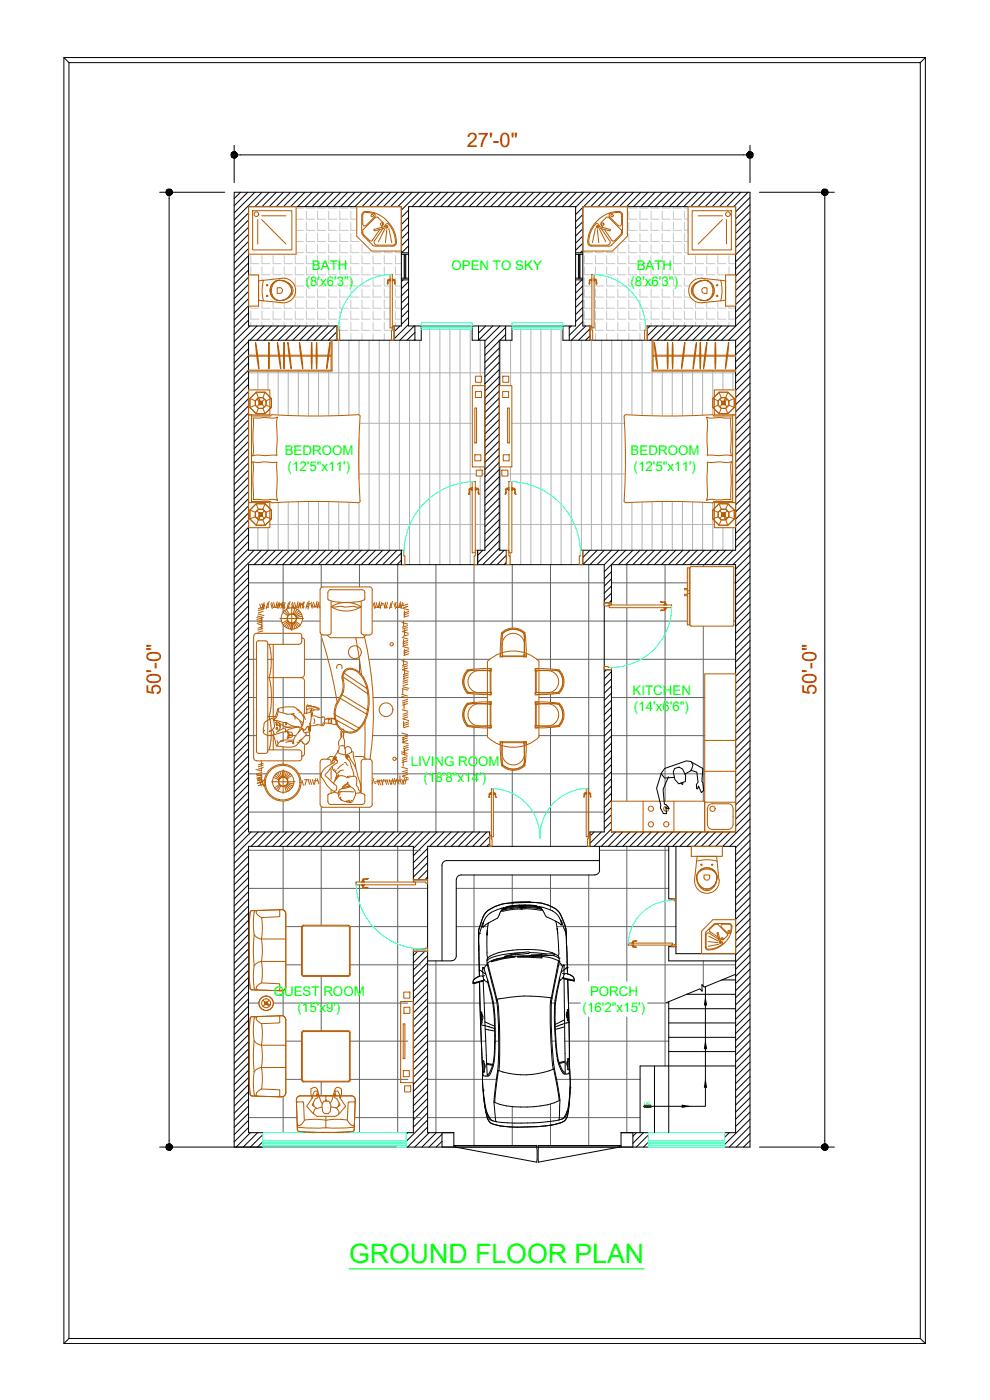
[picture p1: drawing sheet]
<svg xmlns="http://www.w3.org/2000/svg" width="297mm" height="420mm" viewBox="0 0 297 420" stroke-linecap="round" stroke-linejoin="round" font-family="sans-serif">
<defs><g id="words">
<text font-size="8" fill="#0f0" x="104.8" y="379.1">GROUND FLOOR PLAN</text>
<g font-size="6" fill="#f00">
<text x="140.1" y="44">27'-0&quot;</text>
<text x="48.3" y="208.6" transform="rotate(-90 48.3 208.6)">50'-0&quot;</text>
<text x="245" y="208.6" transform="rotate(-90 245 208.6)">50'-0&quot;</text>
</g>
<g font-size="4" fill="#0f0">
<text x="93.6" y="81">BATH</text>
<text x="135.5" y="81">OPEN TO SKY</text>
<text x="191" y="81">BATH</text>
<text x="91.7" y="85.8">(8'x6'3&quot;)</text>
<text x="189.2" y="85.8">(8'x6'3&quot;)</text>
<text x="85.4" y="136.6">BEDROOM</text>
<text x="189.2" y="136.6">BEDROOM</text>
<text x="86.3" y="141.4">(12'5&quot;x11')</text>
<text x="190.1" y="141.4">(12'5&quot;x11')</text>
<text x="189.8" y="208.4">KITCHEN</text>
<text x="190.2" y="213.3">(14'x6'6&quot;)</text>
<text x="123.2" y="229.9">LIVING ROOM</text>
<text x="127.1" y="234.7">(18'8&quot;x14')</text>
<text x="82.1" y="298.8">QUEST ROOM</text>
<text x="177" y="298.8">PORCH</text>
<text x="89.3" y="303.7">(15'x9')</text>
<text x="174.8" y="303.7">(16'2&quot;x15')</text>
</g>
<text font-size="1.3" fill="#0f0" x="193.2" y="331.6">UP</text>
</g></defs>
<!-- layer: 0 -->
<g fill="none" stroke="#b0b2b5" stroke-width=".3">
<path d="M128.9 98.8v70.7M132 98.8v70.7M135 98.8v70.7M138 98.8v70.7M141.1 98.8v47.8M156.2 98.8v70.7M159.3 98.8v70.7M162.3 98.8v70.7M165.3 98.8v70.7M168.3 98.8v70.7M74.6 111.9h70.9M77.4 111.4v5.6"/>
<path d="M80.4 111.4v5.6M83.5 111.4v13.1M86.5 111.4v13.3M89.5 111.4v13.4M92.6 111.4v13.4M95.6 111.4v13.4M98.6 111.4v13.4M101.6 102.1v22.7M104.7 102.1v22.5M107.7 102.1v22.4M110.7 102.1v63M113.8 102.1v63"/>
<path d="M116.8 102.1v63M119.8 102.1v63M122.9 102.1v67.4M125.9 102.1v67.4M144.1 102.1v10.8M144.1 114.7v1M149.8 111.9h70.9M150.2 102.1v13.6M153.2 102.1v13.6M171.4 102.1v67.4M174.4 102.1v63M177.4 102.1v63"/>
<path d="M180.5 102.1v63M183.5 102.1v63M186.5 102.1v63M189.6 102.1v22.5M192.6 102.1v22.6M195.7 111.4v13.4M198.7 111.4v13.4M201.7 111.4v13.4M204.8 111.4v13.4M207.8 111.4v13.4M210.8 111.4v13.2M213.9 111.4v8.2"/>
<path d="M216.9 111.4v5.6M219.9 111.4v5.6M77.4 124.5v.3M80.4 124.5v.3M107.7 131.6v12.1M107.9 127h33.8M153.6 127h33.8M213.9 122.3v2.2M216.9 124.5v.3M77.4 150.5v.3M77.4 158.4v6.7M80.4 150.5v.3"/>
<path d="M80.4 158.4v6.7M81 157.4h60.6M83.5 150.8v14.3M86.5 150.7v14.4M89.5 150.6v14.5M92.6 150.5v14.6M95.6 150.5v14.6M98.6 150.5v14.6M101.6 150.6v14.5M104.7 150.7v14.4M107.7 142.2h35.2M107.7 150.8v14.3"/>
<path d="M141.1 146.9v22.6M142.6 157.4h2.9M144.1 140.1v1M144.1 142.9v22.2M144.7 142.2h.8M149.8 157.4h2.9M149.8 142.2h.8M150.2 140.1v25M152.4 142.2h35.2M153.2 140.1v4.4M153.7 157.4h60.6M189.6 150.8v14.3"/>
<path d="M192.6 150.7v14.4M195.7 150.6v14.5M198.7 150.5v14.6M201.7 150.5v14.6M204.8 150.5v14.6M207.8 150.6v14.5M210.8 150.7v14.4M213.9 150.9v2.2M213.9 155.8v9.3M216.9 150.5v.3M216.9 158.4v6.7M219.9 158.4v6.7"/>
<path d="M153.2 165.9v3.6"/>
</g>
<!-- layer: floor hatch -->
<g fill="none" stroke="#636466" stroke-width=".3">
<path d="M74.6 174.9h106.7M84.9 169.5v14.2M96.4 169.5v6.8M107.9 169.5v6.6M119.3 169.5v80.2M130.8 169.5v80.2M142.2 169.5v31.4M153.7 169.5v19M165.2 169.5v31.3M176.6 169.5v68.3M183.5 174.9h22.7M188.1 169.5v12.1"/>
<path d="M199.5 169.5v11.2M206.8 174.9h.2M211 169.5v.6M220.2 174.9h.5M74.6 186.4h9.8M74.6 197.9h2.3M80.3 197.9h1.7M84.9 187.5v5.9M90.7 186.4h5.3M91.3 197.9h16.6M96.4 190.4v27.3M107.9 197.7v4.1"/>
<path d="M110.7 197.9h36.3M111.7 186.4h94.5M161 197.9h59.7M188.1 182.4v58.1M199.5 181.1h.1M199.5 182.7v.1M199.5 183.2v57.3M206.8 186.4h.2M211 187.9v52.6M220.2 186.4h.5M74.6 209.3h2.3M80.3 209.3h21.6"/>
<path d="M84.9 203.4v10.6M84.9 216.8v1.9M84.9 219.7v2.7M111.9 209.3h34.3M142.2 208.3v2.5M142.2 218.3v31.4M161.7 209.3h19.6M165.2 208.4v2.4M165.2 218.3v35.7M183.5 209.3h27.9M74.6 220.8h2.3M74.6 232.2h5.3"/>
<path d="M80.3 220.8h1.7M84.9 224.1v5.3M86.4 220.8h.4M87.8 220.8h.9M89.6 232.2h6.8M91.7 220.8h1.2M96.4 232.2v1M102.3 220.8h.2M103 220.8h.1M111.7 232.2h69.6M111.8 220.8h34.4M153.7 231.2v22.8"/>
<path d="M161.7 220.8h19.6M176.6 238.4v12.2M183.5 220.8h27.9M183.5 232.2h27.9M74.6 243.7h72.8M74.6 255.2h51.5M84.9 240.5v9.2M84.9 254v19.1M96.4 242.1v7.6M96.4 254v23.7M107.9 242.3v7.4M107.9 254v10.7"/>
<path d="M119.3 254v10.7M148 243.7h33.3M179.9 255.2h20.7M188.1 254v40.5M199.5 254v29M74.6 266.6h53.7M74.6 278.1h.2M85.8 278.1h4.7M105.1 278.1h23.2M107.9 265.6v74.3M119.3 265.6v74.3M136.9 266.6h63.7"/>
<path d="M136.9 278.1h8M142.2 262.6v31.4M145.1 278.1h1.2M153.7 262.6v9.2M165.2 262.6v10.5M167.1 278.1h35.7M176.6 262.6v31.9M74.6 289.6h.2M84.9 297.3v7.6M85.8 289.6h4.7M96.4 293v16.3M105.1 289.6h21"/>
<path d="M128.3 289.6h17.9M130.8 288.4v51.5M142.2 295v48.8M167.6 289.6h53.1M199.5 283.6v36.3M211 288.4v7.6M74.6 301h3M74.6 312.5h.2M82 301h40.4M85.8 312.5h4.7M105.1 312.5h17.3M128.3 301h15.7"/>
<path d="M128.3 312.5h17.4M145.3 301h2.6M148.1 301h1M148.6 312.5h1M165.4 301h1M165.6 312.5h1.1M169.5 312.5h31.1M170.6 301h3.5M176.6 305.2v38.6M188.1 305.2v34.7M194.3 301h6.3M74.6 323.9h.2"/>
<path d="M74.6 335.4h14.5M84.9 329.1v10.8M85.8 323.9h4.7M96.4 324.7v4.1M105.1 323.9h17.3M106.4 335.4h19.7M128.3 323.9h20.7M128.3 335.4h18.3M146.9 335.4h22.3M153.7 332.1v11.7M165.2 331.3v12.5M167 323.9h25.1"/>
<path d="M169.4 335.4h22.7"/>
</g>
<!-- layer: 0 -->
<g fill="none" stroke="#000" stroke-width=".3">
<path d="M19.2 17.3h258.5v385.9h-258.5zM19.2 17.3l1.5 1.5M277.7 17.3l-1.6 1.5h-255.4v382.9h255.4v-382.9M47.9 57.7h19.5M50.7 58.7v284.6M70.3 43.6v11.2M71.2 46.5h152.9M72.2 57.7l-1.9 1.9M74.3 57.7l-4 4.1M76.5 57.7l-6.2 6.2M78.6 57.7l-8.3 8.3M80.8 57.7l-4.3 4.3"/>
<path d="M82.9 57.7l-4.3 4.3M85 57.7l-4.2 4.3M87.2 57.7l-4.3 4.3M89.4 57.7l-4.4 4.3M91.5 57.7l-4.3 4.3M93.6 57.7l-4.3 4.3M95.8 57.7l-4.3 4.3M97.9 57.7l-4.3 4.3M100.1 57.7l-4.4 4.3M102.2 57.7l-4.3 4.3M104.3 57.7l-4.2 4.3M106.5 57.7l-4.3 4.3"/>
<path d="M108.7 57.7l-4.4 4.3M110.8 57.7l-4.3 4.3M112.9 57.7l-4.3 4.3M115.1 57.7l-4.3 4.3M117.2 57.7l-4.3 4.3M119.4 57.7l-4.4 4.3M121.5 57.7l-4.3 4.3M123.6 57.7l-4.2 4.3M125.8 57.7l-5.4 5.4M127.9 57.7l-4.3 4.3M130.1 57.7l-4.3 4.3M132.2 57.7l-4.3 4.3"/>
<path d="M134.4 57.7l-4.3 4.3M136.5 57.7l-4.3 4.3M138.7 57.7l-4.3 4.3M140.8 57.7l-4.3 4.3M142.9 57.7l-4.3 4.3M145.1 57.7l-4.3 4.3M147.2 57.7l-4.3 4.3M149.4 57.7l-4.3 4.3M151.5 57.7l-4.3 4.3M153.7 57.7l-4.3 4.3M155.8 57.7l-4.3 4.3M158 57.7l-4.3 4.3"/>
<path d="M160.1 57.7l-4.3 4.3M162.2 57.7l-4.3 4.3M164.4 57.7l-4.3 4.3M166.5 57.7l-4.3 4.3M168.7 57.7l-4.3 4.3M170.8 57.7l-4.3 4.3M173 57.7l-4.3 4.3M175.1 57.7l-4.3 4.3M177.2 57.7l-4.5 4.5M179.4 57.7l-4.3 4.3M181.6 57.7l-4.4 4.3M183.7 57.7l-4.3 4.3"/>
<path d="M185.8 57.7l-4.2 4.3M188 57.7l-4.3 4.3M190.1 57.7l-4.3 4.3M192.3 57.7l-4.3 4.3M194.4 57.7l-4.3 4.3M196.5 57.7l-4.2 4.3M198.7 57.7l-4.3 4.3M200.9 57.7l-4.4 4.3M203 57.7l-4.3 4.3M205.1 57.7l-4.3 4.3M207.3 57.7l-4.3 4.3M209.4 57.7l-4.3 4.3"/>
<path d="M211.6 57.7l-4.4 4.3M213.7 57.7l-4.3 4.3M215.8 57.7l-4.2 4.3M218 57.7l-4.3 4.3M220.2 57.7l-4.4 4.3M222.3 57.7l-4.3 4.3M224.4 57.7l-4.3 4.3M225 59.3l-4.3 4.3M225 43.6v11.2M227.9 57.7h22.4M247.5 58.7v284.6M74.6 63.9l-4.3 4.3"/>
<path d="M74.6 66l-4.3 4.3M74.6 68.2l-4.3 4.3M74.6 70.3l-4.3 4.3M74.6 72.5l-4.3 4.3M74.6 74.6l-4.3 4.3M74.6 76.8l-4.3 4.3M74.6 78.9l-4.3 4.3M120.4 76.3h2.2M120.4 75.9h2.2M121.3 76.3v7.2M121.5 76.3v7.2M121.7 76.3v7.2"/>
<path d="M122.6 63.1l-2.2 2.1M122.6 65.2l-2.2 2.2M122.6 67.4l-2.2 2.1M122.6 69.5l-2.2 2.2M122.6 71.6l-2.2 2.2M122.6 73.8l-2.1 2.1M122.6 62h50.1v35.8h-50.1zM172.7 76.3h2.2M172.7 75.9h2.2M173.6 76.3v7.2M173.8 76.3v7.2M174 76.3v7.2"/>
<path d="M174.9 62.2l-2.2 2.2M174.9 64.4l-2.2 2.1M174.9 66.5l-2.2 2.2M174.9 68.7l-2.2 2.1M174.9 70.8l-2.2 2.2M174.9 73l-2.2 2.1M174.9 75.1l-.8 .8M225 61.4l-4.3 4.3M225 63.5l-4.3 4.4M225 65.7l-4.3 4.3M225 67.9l-4.3 4.2M225 70l-4.3 4.3"/>
<path d="M225 72.1l-4.3 4.4M225 74.3l-4.3 4.3M225 76.4l-4.3 4.3M225 78.6l-4.3 4.3M74.6 81l-4.3 4.3M74.6 83.2l-4.3 4.3M74.6 85.3l-4.3 4.3M74.6 87.5l-4.3 4.3M74.6 89.6l-4.3 4.3M74.6 91.8l-4.3 4.3M74.6 93.9l-4.3 4.3M74.6 96.1l-4.3 4.3"/>
<path d="M75 97.8l-4.7 4.7M77.1 97.8l-6.8 6.8M79.2 97.8l-4.2 4.3M81.4 97.8l-4.3 4.3M83.6 97.8l-4.4 4.3M85.7 97.8l-4.3 4.3M87.8 97.8l-4.3 4.3M89.9 97.8l-4.2 4.3M92.1 97.8l-4.3 4.3M94.3 97.8l-4.4 4.3M96.4 97.8l-4.3 4.3M98.5 97.8l-4.2 4.3"/>
<path d="M100.7 97.8l-4.3 4.3M101.1 99.6l-2.6 2.5M120 97.8l-1.7 1.7M120.4 83.5h2.2M120.4 84h2.2M121 84l-.6 .5M122.6 84.5l-2.2 2.2M122.6 86.7l-2.2 2.1M122.6 88.8l-2.2 2.1M122.6 90.9l-2.2 2.2M122.6 93.1l-2.2 2.2M122.6 95.3l-2.2 2.1"/>
<path d="M122.6 97.4l-4.3 4.3M124.3 97.8l-4.3 4.3M124.5 99.8l-2.4 2.3M124.5 97.8v4.3M126.4 97.8v4.3h-51.8v63h45.8v4.4M141.7 97.8v4.3h3.8v63h-2.2v4.4M143.6 97.8v4.3l4.3-4.3M145.7 97.8l-2.1 2.1M150 97.8l-4.5 4.5M151.7 98.3l-6.2 6.2M151.7 97.8v4.3M153.6 97.8v4.3h-3.8v63h2.1v4.4"/>
<path d="M168.9 97.8v4.3h51.8v63h-45.8v4.4l4.3-4.4M170.8 97.8v4.3M171.4 97.8l-.6 .7M172.7 83.5h2.2M172.7 84h2.2M174.6 84l-1.9 1.9M174.9 85.8l-2.2 2.2M174.9 88l-2.2 2.1M174.9 90.1l-2.2 2.2M174.9 92.2l-2.2 2.2M174.9 94.4l-2.2 2.2M174.9 96.6l-4.1 4"/>
<path d="M175.8 97.8l-4.4 4.3M177 98.7l-3.4 3.4M195.1 97.8l-.9 .8M197.2 97.8l-3 3M199.3 97.8l-4.3 4.3M201.5 97.8l-4.3 4.3M203.6 97.8l-4.3 4.3M205.8 97.8l-4.3 4.3M207.9 97.8l-4.3 4.3M210 97.8l-4.2 4.3M212.2 97.8l-4.3 4.3M214.3 97.8l-4.3 4.3"/>
<path d="M216.5 97.8l-4.3 4.3M218.6 97.8l-4.3 4.3M225 80.7l-4.3 4.3M225 82.8l-4.3 4.4M225 85l-4.3 4.3M225 87.2l-4.3 4.2M225 89.3l-4.3 4.3M225 91.4l-4.3 4.3M225 93.6l-8.5 8.5M225 95.7l-6.4 6.4M225 97.9l-4.3 4.3M74.6 102.5l-4.3 4.3"/>
<path d="M74.6 104.6l-4.3 4.3M74.6 106.8l-4.3 4.3M74.6 108.9l-4.3 4.3M74.6 111.1l-4.3 4.3M74.6 113.2l-4.3 4.3M74.6 115.4l-4.3 4.2M74.6 117.5l-4.3 4.3M74.6 119.6l-4.3 4.4M101.1 101.7l-.4 .4M101.1 102.1v-4.3h-26.5v-35.8h45.8v35.8h-2.1v4.3M124.5 101.9l-.2 .2M149.8 102.3l-4.3 4.3"/>
<path d="M149.8 104.5l-4.3 4.3M149.8 106.6l-4.3 4.3M149.8 108.8l-4.3 4.3M149.8 110.9l-4.3 4.3M149.8 113l-4.3 4.3M149.8 115.2l-4.3 4.3M149.8 117.3l-4.3 4.3M149.8 119.5l-4.3 4.3M151.7 100.4l-1.7 1.7M177 100.8l-1.3 1.3M177 102.1v-4.3h-2.1v-35.8h45.8v35.8h-26.5v4.3M225 100l-4.3 4.3"/>
<path d="M225 102.2l-4.3 4.3M225 104.3l-4.3 4.3M225 106.5l-4.3 4.2M225 108.6l-4.3 4.3M225 110.7l-4.3 4.3M225 112.9l-4.3 4.3M225 115l-4.3 4.3M225 117.2l-4.3 4.3M225 119.3l-4.3 4.3M74.6 121.8l-4.3 4.3M74.6 124l-4.3 4.2M74.6 126.1l-4.3 4.3"/>
<path d="M74.6 128.2l-4.3 4.3M74.6 130.4l-4.3 4.3M74.6 132.5l-4.3 4.3M74.6 134.7l-4.3 4.2M74.6 136.8l-4.3 4.3M74.6 138.9l-4.3 4.4M149.8 121.6l-4.3 4.3M149.8 123.8l-4.3 4.3M149.8 125.9l-4.3 4.3M149.8 128.1l-4.3 4.3M149.8 130.2l-4.3 4.3M149.8 132.3l-4.3 4.4"/>
<path d="M149.8 134.5l-4.3 4.3M149.8 136.7l-4.3 4.2M149.8 138.8l-4.3 4.3M225 121.5l-4.3 4.3M225 123.6l-4.3 4.3M225 125.7l-4.3 4.3M225 127.9l-4.3 4.3M225 130l-4.3 4.3M225 132.2l-4.3 4.3M225 134.3l-4.3 4.3M225 136.5l-4.3 4.3M225 138.6l-4.3 4.3"/>
<path d="M74.6 141.1l-4.3 4.3M74.6 143.2l-4.3 4.3M74.6 145.4l-4.3 4.3M74.6 147.5l-4.3 4.3M74.6 149.6l-4.3 4.4M74.6 151.8l-4.3 4.3M74.6 154l-4.3 4.2M74.6 156.1l-4.3 4.3M74.6 158.2l-4.3 4.4M149.8 140.9l-4.3 4.3M149.8 143.1l-4.3 4.3M149.8 145.2l-4.3 4.3"/>
<path d="M149.8 147.4l-4.3 4.2M149.8 149.5l-4.3 4.3M149.8 151.6l-4.3 4.4M149.8 153.8l-4.3 4.3M149.8 156l-4.3 4.2M149.8 158.1l-4.3 4.3M225 140.8l-4.3 4.3M225 142.9l-4.3 4.3M225 145l-4.3 4.4M225 147.2l-4.3 4.3M225 149.4l-4.3 4.2M225 151.5l-4.3 4.3"/>
<path d="M225 153.6l-4.3 4.3M225 155.8l-4.3 4.3M225 157.9l-4.3 4.3M74.6 160.4l-4.3 4.3M74.6 162.5l-4.3 4.3M74.6 164.7l-4.3 4.3M74.6 171.1l-4.3 4.3M74.6 173.3l-4.3 4.2M74.6 175.4l-4.3 4.3M74.6 177.5l-4.3 4.3M74.6 179.7l-4.3 4.3M76.2 165.1l-5.9 6"/>
<path d="M78.4 165.1l-8.1 8.2M80.5 165.1l-4.3 4.4M82.7 165.1l-4.3 4.4M84.8 165.1l-4.3 4.4M86.9 165.1l-4.2 4.4M89.1 165.1l-4.3 4.4M91.3 165.1l-4.4 4.4M93.4 165.1l-4.3 4.4M95.5 165.1l-4.2 4.4M97.7 165.1l-4.3 4.4M99.8 165.1l-4.3 4.4M102 165.1l-4.4 4.4"/>
<path d="M104.1 165.1l-4.3 4.4M106.2 165.1l-4.2 4.4M108.4 165.1l-4.3 4.4M110.6 165.1l-4.4 4.4M112.7 165.1l-4.3 4.4M114.8 165.1l-4.3 4.4M117 165.1l-4.3 4.4M119.1 165.1l-4.3 4.4M120.4 166l-3.4 3.5M120.4 168.1l-1.3 1.4M144.9 165.1l-1.6 1.6M149.8 160.2l-4.3 4.3"/>
<path d="M149.8 162.3l-6.5 6.5M149.8 164.5l-4.9 5M151.3 165.1l-4.3 4.4M151.9 166.7l-2.8 2.8M151.9 168.8l-.6 .7M177 165.1l-2.1 2.2M181.3 165.1l-4.3 4.4M181.3 169.5h-106.7v80.2h72.3v4.3M181.3 169.5v80.2h-4.3v4.3M183.5 165.1l-4.4 4.4M183.5 171.6l-2.2 2.1M183.5 173.7l-2.2 2.2"/>
<path d="M183.5 175.9l-2.2 2.1M183.5 178l-2.2 2.2M185.6 165.1l-4.3 4.4M187.7 165.1l-6.4 6.5M189.9 165.1l-4.3 4.4M192 165.1l-4.3 4.4M194.2 165.1l-4.3 4.4M196.3 165.1l-4.3 4.4M198.4 165.1l-4.2 4.4M200.6 165.1l-4.3 4.4M202.8 165.1l-4.4 4.4M204.9 165.1l-4.3 4.4"/>
<path d="M207 165.1l-4.2 4.4M209.2 165.1l-4.3 4.4M211.3 165.1l-4.3 4.4M213.5 165.1l-4.3 4.4M215.6 165.1l-4.3 4.4M217.7 165.1l-4.2 4.4M219.9 165.1l-4.3 4.4M225 160.1l-4.3 4.2M225 162.2l-7.3 7.3M225 164.3l-5.1 5.2M225 166.5l-4.3 4.3M225 168.7l-4.3 4.2"/>
<path d="M225 170.8l-4.3 4.3M225 172.9l-4.3 4.3M225 175.1l-4.3 4.3M225 177.2l-4.3 4.3M225 179.4l-4.3 4.2M74.6 181.8l-4.3 4.3M74.6 184l-4.3 4.3M74.6 186.1l-4.3 4.3M74.6 188.3l-4.3 4.3M74.6 190.4l-4.3 4.3M74.6 192.6l-4.3 4.3M74.6 194.7l-4.3 4.3"/>
<path d="M74.6 196.9l-4.3 4.2M74.6 199l-4.3 4.3M181.3 180.9h2.2v-11.4h37.2v80.2h-37.2v-48.7h-2.2M183.5 180.2l-.8 .7M225 181.5l-4.3 4.3M225 183.6l-4.3 4.4M225 185.8l-4.3 4.3M225 187.9l-4.3 4.3M225 190.1l-4.3 4.3M225 192.2l-4.3 4.3M225 194.4l-4.3 4.3M225 196.5l-4.3 4.3"/>
<path d="M225 198.7l-4.3 4.2M74.6 201.1l-4.3 4.3M74.6 203.3l-4.3 4.3M74.6 205.4l-4.3 4.3M74.6 207.6l-4.3 4.3M74.6 209.7l-4.3 4.3M74.6 211.8l-4.3 4.4M74.6 214l-4.3 4.3M74.6 216.2l-4.3 4.2M74.6 218.3l-4.3 4.3M181.9 201l-.6 .6M183.5 201.6l-2.2 2.2"/>
<path d="M183.5 203.8l-2.2 2.1M183.5 205.9l-2.2 2.1M183.5 208l-2.2 2.2M183.5 210.2l-2.2 2.1M183.5 212.3l-2.2 2.2M183.5 214.5l-2.2 2.1M183.5 216.6l-2.2 2.2M183.5 218.8l-2.2 2.1M225 200.8l-4.3 4.3M225 202.9l-4.3 4.4M225 205.1l-4.3 4.3M225 207.2l-4.3 4.3"/>
<path d="M225 209.4l-4.3 4.3M225 211.5l-4.3 4.3M225 213.7l-4.3 4.3M225 215.8l-4.3 4.3M225 218l-4.3 4.3M74.6 220.4l-4.3 4.3M74.6 222.6l-4.3 4.3M74.6 224.7l-4.3 4.3M74.6 226.9l-4.3 4.3M74.6 229l-4.3 4.3M74.6 231.1l-4.3 4.4M74.6 233.3l-4.3 4.3"/>
<path d="M74.6 235.5l-4.3 4.2M74.6 237.6l-4.3 4.3M74.6 239.7l-4.3 4.4M183.5 220.9l-2.2 2.2M183.5 223.1l-2.2 2.1M183.5 225.2l-2.2 2.1M183.5 227.3l-2.2 2.2M183.5 229.5l-2.2 2.1M183.5 231.6l-2.2 2.2M183.5 233.8l-2.2 2.1M183.5 235.9l-2.2 2.2M183.5 238.1l-2.2 2.1"/>
<path d="M225 220.1l-4.3 4.3M225 222.3l-4.3 4.2M225 224.4l-4.3 4.3M225 226.5l-4.3 4.3M225 228.7l-4.3 4.3M225 230.8l-4.3 4.3M225 233l-4.3 4.3M225 235.1l-4.3 4.3M225 237.3l-4.3 4.3M225 239.4l-4.3 4.3M74.6 241.9l-4.3 4.3M74.6 244l-4.3 4.3"/>
<path d="M74.6 246.2l-4.3 4.2M74.6 248.3l-4.3 4.3M74.6 254.8l-4.3 4.2M74.6 256.9l-4.3 4.3M74.6 259l-4.3 4.3M75.3 249.7l-5 5.1M77.5 249.7l-7.2 7.2M79.6 249.7l-4.3 4.3M81.8 249.7l-4.3 4.3M83.9 249.7l-4.3 4.3M86 249.7l-4.2 4.3M88.2 249.7l-4.3 4.3"/>
<path d="M90.3 249.7l-4.3 4.3M92.5 249.7l-4.3 4.3M94.6 249.7l-4.3 4.3M96.8 249.7l-4.3 4.3M98.9 249.7l-4.3 4.3M101.1 249.7l-4.3 4.3M103.2 249.7l-4.3 4.3M105.4 249.7l-4.3 4.3M107.5 249.7l-4.3 4.3M109.6 249.7l-4.2 4.3M111.8 249.7l-4.3 4.3M113.9 249.7l-4.3 4.3"/>
<path d="M116.1 249.7l-4.3 4.3M118.2 249.7l-4.3 4.3M120.4 249.7l-4.3 4.3M122.5 249.7l-4.3 4.3M124.7 249.7l-4.4 4.3M126.8 249.7l-4.3 4.3M128.3 254.6l-4.3 4.3M128.3 256.8l-4.3 4.3M128.3 258.9l-4.3 4.3M128.9 249.7l-4.9 4.9M131.1 249.7l-7.1 7.1M133.3 249.7l-4.4 4.3"/>
<path d="M135.4 249.7l-4.3 4.3M137.5 249.7l-4.3 4.3M139.7 249.7l-4.3 4.3M141.8 249.7l-4.3 4.3M144 249.7l-4.4 4.3M146.1 249.7l-4.3 4.3M146.9 251l-2.9 3M146.9 253.2l-.8 .8M178.3 249.7l-1.3 1.3M179.9 258.3h-45.9a1.42 1.42 0 0 0-1.4 1.4v28.7M179.9 254v7.2M180.4 249.7l-3.4 3.4"/>
<path d="M183.5 240.2l-2.2 2.2M183.5 242.4l-2.2 2.1M183.5 244.5l-2.2 2.1M183.5 246.6l-2.2 2.2M183.5 248.8l-5.2 5.2M184.7 249.7l-4.3 4.3M186.8 249.7l-4.3 4.3M189 249.7l-4.3 4.3M191.1 249.7l-4.3 4.3M193.3 249.7l-4.3 4.3M195.4 249.7l-4.3 4.3M197.6 249.7l-4.3 4.3"/>
<path d="M199.7 249.7l-4.3 4.3M200.6 254v15.7h2.2M201.8 249.7l-4.2 4.3M202.8 254v32.2h17.9M204 249.7l-4.3 4.3M206.1 249.7l-4.3 4.3M208.3 249.7l-4.3 4.3M210.4 249.7l-4.3 4.3M212.6 249.7l-4.3 4.3M214.7 249.7l-4.3 4.3M216.9 249.7l-4.3 4.3M219 249.7l-4.3 4.3"/>
<path d="M225 241.6l-4.3 4.2M225 243.7l-4.3 4.3M225 245.8l-8.1 8.2M225 248l-6 6M225 250.1l-4.3 4.3M225 252.3l-4.3 4.3M225 254.4l-4.3 4.3M225 256.5l-4.3 4.4M225 258.7l-4.3 4.3M74.6 261.2l-4.3 4.3M74.6 263.3l-4.3 4.3M74.6 265.5l-4.3 4.2"/>
<path d="M74.6 267.6l-4.3 4.3M74.6 269.7l-4.3 4.4M74.6 271.9l-4.3 4.3M74.6 274l-4.3 4.3M74.6 276.2l-4.3 4.3M74.6 278.3l-4.3 4.3M128.3 261.1l-3 2.9M128.3 263.2l-.8 .8M128.3 264h-4.3v-10h-49.4v85.9h4.3M136.9 264v22.9a1.42 1.42 0 0 1-1.4 1.4l-7.2 .1M145.1 276.7a11.1 11.1 0 0 0-1.5 4.9M145.7 274a11.9 11.9 0 0 1 8.3-3v-.2a32.2 32.2 0 0 1 10.4 .8 5.9 5.9 0 0 1 4.3 4 15.1 15.1 0 0 1 1.3 8.2l.3 8.5a1.8 1.8 0 0 1 1.9 2.1l-1.9-.4 .7 28.7a50.2 50.2 0 0 1-.9 12.7 4.1 4.1 0 0 1-3.5 2 64.7 64.7 0 0 1-16.5 .5l-2.2-.5a3.4 3.4 0 0 1-2.1-3.5l-.5-3.2-.5-5.4-.9-30.6-1.9 .5v-.2a1.8 1.8 0 0 1 1.8-2l-.1-9.2a14.5 14.5 0 0 1 1.3-8.7z"/>
<path d="M146.5 277.1l-.4 3.5 .1-1.4M150.2 273.5l1-1.1-1.1 .3a6.5 6.5 0 0 0-5 4M150.5 272.6h-.1M150.7 273.3a3.9 3.9 0 0 0-1.4 2.2l-3.4 1.9-1 .9 .2-1.6M151 272.8a4.1 4.1 0 0 1 3.2-1.1l4.6-.1a3.2 3.2 0 0 1 3.5 1.5 38.6 38.6 0 0 0-11.6 .3zM151.7 272.4l-.7 .7 4.8-.7M154 271v-.2v.2M154 271a11.9 11.9 0 0 0-8.3 3l-.7 1.1-1.3 3.7-.1 2.8M155.6 271.7h.1M155.9 272.1l-4.6 .7M156.1 272.2l.8-.1zM156.1 272.2l-.1 .1"/>
<path d="M156.2 272.1h.2zM156.2 272v.1M156.4 272.1h.3M156.4 272l-.6 .2a.93 .93 0 0 0 1.5 .2l-.1-.3M156.7 271.9l.4 .4h-1.2l.5-.3M156.7 272.1h.1zM156.7 271.9l.5 .2M156.7 271.9l-.3 .1M156.8 272v.1M156.9 272.2l.1 .1M157.1 272.1l4.6 .4M157.2 272.1h.1"/>
<path d="M157.2 272.5h.1M157.4 271.6h.1M158.9 270.8a12.1 12.1 0 0 1 8.5 2.6l.8 1 1.3 3.3 .4 3.2M159 270.8h.1M159 270.7l-5 .1M159 270.8l-5 .2M161.3 272.2l-3.4-.5-4.1 .2-2.1 .5M161.4 272.2l.6 .6-4.7-.4M161.4 272.2a25.5 25.5 0 0 0-9.7 .2M162.4 273h.1a1.21 1.21 0 0 1 .9 1.2l.5 1 2.8 1.3M162.5 272.2l.1 .1M162.8 273.2l-1-1.1a7.6 7.6 0 0 1 6 3.2l.3 .8"/>
<path d="M166.8 276.5l.5 3.5-.1-1.4M168.1 276.1l.3 .9-.1 .6-1.6-1.1M168.1 276.1l1.6 3.7 .2 1.1M169.6 279.4h.1M178.5 262.6h-40.1a1.42 1.42 0 0 0-1.5 1.4M179.9 261.1a1.42 1.42 0 0 1-1.4 1.5M225 260.9l-4.3 4.2M225 263l-4.3 4.3M225 265.1l-4.3 4.4M225 267.3l-4.3 4.3M225 269.4l-4.3 4.3M225 271.6l-4.3 4.3"/>
<path d="M225 273.7l-4.3 4.3M225 275.8l-4.3 4.4M225 278l-4.3 4.3M74.6 280.5l-4.3 4.3M74.6 282.6l-4.3 4.3M74.6 284.8l-4.3 4.3M74.6 286.9l-4.3 4.3M74.6 289.1l-4.3 4.3M74.6 291.2l-4.3 4.3M74.6 293.3l-4.3 4.3M74.6 295.5l-4.3 4.3M74.6 297.6l-4.3 4.3"/>
<path d="M74.6 299.8l-4.3 4.3M125.3 285.5l-1.3 1.3M127.5 285.5l-3.5 3.4M128.3 286.8l-4.3 4.3M128.3 288.9l-4.3 4.3M128.3 291.1l-4.3 4.3M128.3 293.2l-4.3 4.3M128.3 295.4l-4.3 4.3M128.3 297.5l-4.3 4.3M128.3 299.7l-4.3 4.3M128.3 285.5h-4.3v54.4h-2.1M142 295l3.1-.8-.3 .3-2.8 .7z"/>
<path d="M142 295.2h.1M143.6 281.6l.2 11.4M143.7 283.8v1.5M143.8 291.1l1.1 .7v1.2M143.9 280.1h.1M143.9 294.7l.3 12.8M144.9 290.3h.1M145 294.4l.5 13.4M145.1 294.2l-.2-1.1a2.46 2.46 0 0 0-3 1.7l.1 .2M145.2 290.7a45.3 45.3 0 0 1 3.4 18M145.2 290.7l-.3-.4v1.5l.8 .5M145.3 292.8h-.1"/>
<path d="M145.3 292.8l-.5 .2M145.4 294l-.3 .1 1.2 .7M146.1 285.8h.1M146.1 280.6v6.2l.3 .6M146.1 288.2h.1M146.2 289.5l2.7 10.4M146.2 289.5l-.5 .4-.5 .8M146.3 294v.9a57 57 0 0 1 2 21 11.2 11.2 0 0 1-1.8 6.5l-.3 .1M146.3 294.8h.1M146.3 289l2.8 10.9M146.4 287.4l-.3 .8 .1 1.3M147.4 288.6h.1"/>
<path d="M148.9 299.9a44.1 44.1 0 0 1 16.7-.4 101.5 101.5 0 0 0 .8 21.2 23 23 0 0 1-17.1 .5 105.1 105.1 0 0 0-.4-21.3zM149.2 299.9a114.2 114.2 0 0 1 .5 21.4M151 287.4h.1M151 287.4l-3.6 1.1v.1M151.1 287.4h-.3a10.1 10.1 0 0 0-4.6 1.7M151.1 287.7h.1M154.5 286.1l4-.4 .5 .1-.5 .3-3.9 .5zM154.5 286.2l-2.9 .7-.7 .7M154.5 286.5l-2.8 .6-.4 .3 3.2-.3v.1l-3.4 .5-3.7 .9M156.2 286h-1.4a17.2 17.2 0 0 0-8.7 2.2M158.9 285.9l5.1 .4M159 286.9l-7.6 .4"/>
<path d="M159.4 286.9h1.6a15.4 15.4 0 0 1 6.8 1.5M162.5 286.4l3.5-.2 .5 .2-.5 .3-3.5 .1zM162.5 286.5l-3 .1-.8 .4M162.5 286.7l-3.5 .3 3.6 .2v.3l-7.3-.2v-.3h3.4M165.3 299.4a117.8 117.8 0 0 0 .7 21.5M165.8 286.7l2 .9M167.3 280l.4 6.2-.3 .6M167.4 286.8l.4 .8v1.3M167.4 286.8a12.8 12.8 0 0 0-7.6-1.8 29.1 29.1 0 0 0-11.8 1.5l-1.6 .9M167.6 288.3l-2.2 11.2M167.6 285.2h.1M167.8 288.9l-2.2 10.6"/>
<path d="M167.8 288.5h.1M167.8 288.9l.3 .2 .7 1M167.8 287.6h.1M167.9 293.4v.9a59.6 59.6 0 0 0-.8 21.1 12 12 0 0 0 2.1 6.4h.4M167.9 294.2h.1M168.8 293.4l.3 .1-1.2 .7M168.8 290.1a59 59 0 0 0-2.4 12.6v5.5M168.9 292.1v.1M168.9 292.1l.4 .3M169.1 289.7h.1M169.1 293.5l3.2 .7v.2l-2.9-.6zM169.1 293.5l.2-1.1a2.32 2.32 0 0 1 3 1.8"/>
<path d="M169.1 289.7l.1 1.4-.9 .6M169.1 289.7l-.3 .4M169.2 293.8l.2 13.3-3 1.1a41.6 41.6 0 0 0 1.5 12l.4 .8a1.43 1.43 0 0 0 .9 1.3 1.43 1.43 0 0 0 1.6-.4l-.1-15.1M169.9 280.9l.3 9.5M170 283v1.6M170.2 290.4l-1 .7v1.2M170.2 290.4h.1M170.2 290.4l.1 1.9M170.3 294l.4 12.8M202.8 284.1h-2.2v4.3h20.1M206 298.4h14.7M211.7 296.1v35.9h-18.7"/>
<path d="M216.5 294.1h.9M217.5 294.1h.1M217.7 294.1h.7M218.6 294.1h.1M218.8 294.1h.7M219.6 294.1h.1M219.9 294.1h.8M220.7 292.4l-9.4 3.8-.7-.7 .1 2-.7-.7-10 4.1M225 280.2l-4.3 4.2M225 282.3l-4.3 4.3M225 284.4l-4.3 4.3M225 286.6l-4.3 4.3"/>
<path d="M225 288.7l-4.3 4.3M225 290.9l-4.3 4.2M225 293l-4.3 4.3M225 295.1l-4.3 4.4M225 297.3l-4.3 4.3M225 299.5l-4.3 4.2M74.6 301.9l-4.3 4.3M74.6 304.1l-4.3 4.3M74.6 306.2l-4.3 4.3M74.6 308.4l-4.3 4.2M74.6 310.5l-4.3 4.3M74.6 312.6l-4.3 4.3"/>
<path d="M74.6 314.8l-4.3 4.3M74.6 316.9l-4.3 4.3M74.6 319.1l-4.3 4.3M128.3 301.8l-4.3 4.3M128.3 304l-4.3 4.2M128.3 306.1l-4.3 4.3M128.3 308.2l-4.3 4.3M128.3 310.4l-4.3 4.3M128.3 312.5l-4.3 4.3M128.3 314.7l-4.3 4.3M128.3 316.8l-4.3 4.3M128.3 318.9l-4.3 4.4"/>
<path d="M144.2 307.5l.7 14.4M144.2 307.5l1.3 .3M144.3 303.7l.3 .1-.1 3.3-.2-1zM144.6 304.4a1.43 1.43 0 0 1 0 1.8M144.9 318.4l.3 .1v3.3l-.2-.2zM145.2 319.1l.1 .1a1.58 1.58 0 0 1 0 1.6M145.5 306.7l2.9 1.2M145.5 307.8l3.1 .9-.1 6a13.3 13.3 0 0 1-1.8 8.1l-1.5 .1-.3-1M145.5 307.8l.7 15.2M145.6 308.9l2.8 .5M146 319.4l1.8 .3M146 319.1l1.9 .3"/>
<path d="M146.5 308.1h.1M148.9 300.1h.1M168.4 307.5h.1M169.4 306l-2.8 1.4M169.4 308.2l-2.8 .7M169.5 318.8l-1.7 .4M169.5 318.5l-1.7 .4M170.2 303.7a1.36 1.36 0 0 0 0 1.7M170.2 305.4h.1M170.3 303l.2 .1v3.3l-.2-.1zM170.3 318.4a1.38 1.38 0 0 0 0 1.7M170.3 317.8h.3v3.3l-.3-.1z"/>
<path d="M170.7 306.8l-1.3 .3 .2 15.2M196.4 319.9v20M200.6 300.6v39.3M200.6 302.7h20.1M200.6 307h20.1M200.6 311.3h20.1M200.6 315.6h20.1M220.7 319.9h-28.6v20M225 301.6l-4.3 4.3M225 303.7l-4.3 4.3M225 305.9l-4.3 4.3M225 308l-4.3 4.3"/>
<path d="M225 310.2l-4.3 4.3M225 312.3l-4.3 4.3M225 314.5l-4.3 4.3M225 316.6l-4.3 4.3M225 318.7l-4.3 4.3M74.6 321.2l-4.3 4.3M74.6 323.4l-4.3 4.3M74.6 325.5l-4.3 4.3M74.6 327.7l-4.3 4.2M74.6 329.8l-4.3 4.3M74.6 331.9l-4.3 4.4M74.6 334.1l-4.3 4.3"/>
<path d="M74.6 336.2l-4.3 4.3M74.6 338.4l-4.3 4.3M75.1 339.9l-4.2 4.4M77.3 339.9l-4.3 4.4M122.3 339.9l-.4 .5M128.3 321.1l-4.3 4.3M128.3 323.3l-4.3 4.2M128.3 325.4l-4.3 4.3M128.3 327.5l-4.3 4.4M128.3 329.7l-4.3 4.3M128.3 331.8l-4.3 4.3M128.3 334l-4.3 4.3"/>
<path d="M128.3 336.1l-6.4 6.5M128.3 338.2l-6 6.1M128.8 339.9l-4.4 4.4M130.9 339.9l-4.3 4.4M132.6 339.9v4.4h3.6v-4.4h-7.9v-85.9h92.4v85.9h-3.3M144.8 321.9a37 37 0 0 0 1.6 12.7l.9 1.4 .7 .4M144.8 321.4v.5M145 327.2h.1M148.2 330.8l.6 5.8M149.5 321.3l-1.1 9.5M166.1 320.8l1.7 9.5M166.4 320.7l1.6 9.5a28.1 28.1 0 0 1-13.9 1.9l-4.2-.7-1.7-.6 1.1-9.6"/>
<path d="M168 330.2l-.2 5.9M170.2 333.4a2.67 2.67 0 0 1-2.7 2.8 62.2 62.2 0 0 1-19.6 .2 2.22 2.22 0 0 1-1.7-2.3M170.9 320.6v.5a38.3 38.3 0 0 1-.9 12.8l-.9 1.5-.6 .5M171.1 326.5l-.3 5.2a8.2 8.2 0 0 1-1 4.2l-.4 .5-1.2 .6a45.2 45.2 0 0 1-17.1 1l-3.2-.6a3.4 3.4 0 0 1-2.1-3.5l-.8-6.7M171.1 326.5h.1M189.9 339.9v4.4M191 339.9l-1.1 1.1M193.1 339.9l-3.2 3.2M193.3 332.3h2.1M193.3 331.7h2.1M194.5 339.9h-8.2v4.4M218.8 339.9l-1.4 1.4"/>
<path d="M225 320.9l-4.3 4.3M225 323l-4.3 4.3M225 325.2l-4.3 4.3M225 327.3l-4.3 4.3M225 329.5l-4.3 4.3M225 331.6l-4.3 4.3M225 333.8l-4.3 4.3M225 335.9l-7.6 7.6M225 338l-6.2 6.3M47.9 344.3h71.1M78.9 344.3h-8.6v-286.6h154.7v286.6h-7.6M78.9 340.5l-3.8 3.8"/>
<path d="M78.9 342.6l-1.6 1.7M121.9 344.3h72.6M132.6 340.4l-3.9 3.9M132.6 342.5l-1.7 1.8M136.2 343.8h24.8l.2 2.4-.2 2.6-24.4-4.5v-.5M161.5 344.3v4.5M185.8 343.8v.5l-24.3 4.5M186.3 343.8h-24.8v.5M194.5 340.7l-3.6 3.6M194.5 342.8l-1.4 1.5M225 340.2l-4.1 4.1M225 342.3l-1.9 2"/>
<path d="M227.9 344.3h22.4M20.7 401.7l-1.5 1.5M276.1 401.7l1.6 1.5"/>
</g>
<!-- layer: doors -->
<g fill="none" stroke="#0ff" stroke-width=".3">
<path d="M117.4 82.3a16.1 16.1 0 0 0-15.8 16.6M126.4 96.9h15.3v.9h-15.3zM126.4 98.3h15.3M126.4 98.8h15.3M153.6 96.9h15.3v.9h-15.3zM153.6 98.3h15.3M153.6 98.8h15.3M177.9 82.3a16.1 16.1 0 0 1 15.8 16.6M142.2 144.5a21.4 21.4 0 0 0-21 22M153.2 144.5a21.4 21.4 0 0 1 20.9 22M201.5 181.9a18.4 18.4 0 0 1-18.7 18.4M147.8 236.7a14.5 14.5 0 0 1 14.2 14.9"/>
<path d="M176.2 236.6a14.5 14.5 0 0 0-14.2 14.9M106.8 265.1a20.1 20.1 0 0 0 20.7 19.7M202.2 270.2a13.4 13.4 0 0 0-13.7 13.1M78.9 339.9h43v4.4h-43zM194.5 339.9h22.9v4.4h-22.9zM78.9 342.3h43M78.9 342.8h43M78.9 343.3h43M78.9 343.8h43M194.5 342.3h22.9M194.5 342.8h22.9M194.5 343.3h22.9"/>
<path d="M194.5 343.8h22.9"/>
</g>
<!-- layer: floor hatch -->
<g fill="none" stroke="#c7c8ca" stroke-width=".3">
<path d="M75.3 76.7v2.4h2.4M78.6 76.7v2.4h2.4M81.9 76.7v2.4h2.5M85.3 76.7v2.4h2.4M88.6 76.7v2.4h2.4M88.8 62.4h2.2M88.8 65.8h2.2M88.8 69.1h2.2M88.8 72.5h2.2M88.8 75.8h2.2M91.9 62v.4h2.5M91.9 63.4v2.4h2.5"/>
<path d="M91.9 66.7v2.4h2.5M91.9 70.1v2.4h2.5M91.9 73.4v2.4h2.5M91.9 76.7v2.4h2.5M95.3 62v.4h2.4M95.3 63.4v2.4h2.4M95.3 66.7v2.4h2.4M95.3 70.1v2.4h2.4M95.3 73.4v2.4h2.4M95.3 76.7v2.4h2.4M98.6 62v.4h2.4M98.6 63.4v2.4h2.4"/>
<path d="M98.6 66.7v2.4h2.4M98.6 70.1v2.4h2.4M98.6 73.4v2.4h2.4M98.6 76.7v2.4h2.4M102 62v.4h2.4M102 63.4v2.4h2.4M102 66.7v2.4h2.4M102 70.1v2.4h2.4M102 73.4v2.4h2.4M102 76.7v2.4h2.4M105.3 62v.4h1.7M105.3 63.4v2.4h1.7"/>
<path d="M105.3 66.7v2.4h1.7M105.3 70.1v2.4h2.4M105.3 73.4v2.4h2.4M105.3 76.7v2.4h2.4M108.6 73.4v2.4h2.5M108.6 76.7v2.4h2.5M112 75.4v.4h2.4M112 76.7v2.4h2.4M115.3 75.4v.4h2.4M115.3 76.7v2.4h2.4M118.6 75.4v.4h1.8M118.6 76.7v2.4h1.8"/>
<path d="M175.3 75.4v.4h2.5M175.3 76.7v2.4h2.5M178.7 75.4v.4h2.4M178.7 76.7v2.4h2.4M182 75.4v.4h2.4M182 76.7v2.4h2.4M185.4 73.8v2h2.4M185.4 76.7v2.4h2.4M186.7 72.5h1.1M188.7 62v.4h2.4M188.7 63.4v2.4h2.4M188.7 66.7v2.4h2.4"/>
<path d="M188.7 70.1v2.4h2.4M188.7 73.4v2.4h2.4M188.7 76.7v2.4h2.4M192 62v.4h2.4M192 63.4v2.4h2.4M192 66.7v2.4h2.4M192 70.1v2.4h2.4M192 73.4v2.4h2.4M192 76.7v2.4h2.4M195.4 62v.4h2.4M195.4 63.4v2.4h2.4M195.4 66.7v2.4h2.4"/>
<path d="M195.4 70.1v2.4h2.4M195.4 73.4v2.4h2.4M195.4 76.7v2.4h2.4M198.7 62v.4h2.4M198.7 63.4v2.4h2.4M198.7 66.7v2.4h2.4M198.7 70.1v2.4h2.4M198.7 73.4v2.4h2.4M198.7 76.7v2.4h2.4M202 62v.4h2.5M202 63.4v2.4h2.5M202 66.7v2.4h2.5"/>
<path d="M202 70.1v2.4h2.5M202 73.4v2.4h2.5M202 76.7v2.4h2.5M205.3 62v.4h1.1M205.3 63.4v2.4h1.1M205.3 66.7v2.4h1.1M205.3 70.1v2.4h1.1M205.3 73.4v2.4h1.1M205.3 76.7v2.4h2.5M208.7 76.7v2.4h2.4M212 76.7v2.4h2.4M215.4 76.7v2.4h2.4"/>
<path d="M218.7 76.7v2.4h2M75.3 80.1v2.4h2.4M75.3 91.9v.6h2.4M75.3 93.4v2.4h2.4M75.3 96.7v1.1M78.6 80.1v2.4h2.4M78.6 90.3v2.2h2.4M78.6 93.4v2.4h2.4M78.6 83.4v.8M78.6 96.7v1.1M81.9 80.1v2.4h2.5M81.9 90.6v1.9h2.5"/>
<path d="M81.9 93.4v2.4h2.5M81.9 83.4v.4M81.9 96.7v1.1M85.3 80.1v2.4h2.4M85.3 90.9v1.6h2.4M85.3 93.4v2.4h2.4M85.3 83.4v.1M85.3 96.7v1.1M88.6 80.1v2.4h2.4M88.6 83.4v2.4h2.4M88.6 88v1.2h2.4M88.6 90v2.5h2.4"/>
<path d="M88.6 93.4v2.4h2.4M88.6 96.7v1.1M91.9 80.1v2.4h2.5M91.9 83.4v2.4h2.5M91.9 86.7v2.5h2.5M91.9 90v2.5h2.5M91.9 93.4v2.4h2.5M91.9 96.7v1.1M95.3 80.1v2.4h2.4M95.3 83.4v2.4h2.4M95.3 86.7v2.5h2.4M95.3 90v2.5h2.4"/>
<path d="M95.3 93.4v2.4h2.4M95.3 96.7v1.1M98.6 80.1v2.4h2.4M98.6 83.4v2.4h2.4M98.6 86.7v2.5h2.4M98.6 90v2.5h2.4M98.6 93.4v2.4h2.4M98.6 96.7v1.1M102 93.4v2.4h2.4M102 80.1v2.4h2.4M102 83.4v2.4h2.4M102 86.7v2.5h2.4"/>
<path d="M102 90v2.5h2.4M102 96.7v2.4h2.4M105.3 86.7v2.5h2.4M105.3 80.1v2.4h2.4M105.3 83.4v2.4h2.4M105.3 90v2.5h2.4M105.3 93.4v2.4h2.4M105.3 96.7v2.4h2.4M108.6 83.4v2.4h2.5M108.6 80.1v2.4h2.5M108.6 86.7v2.5h2.5M108.6 90v2.5h2.5"/>
<path d="M108.6 93.4v2.4h2.5M108.6 96.7v2.4h2.5M112 83.4v2.4h2.4M112 80.1v2.4h2.4M112 86.7v2.5h2.4M112 90v2.5h2.4M112 93.4v2.4h2.4M112 96.7v2.4h2.4M115.3 80.1v2.4h1.7M115.3 83.4v2.4h1.7M115.3 86.7v2.5h1.7M115.3 90v2.5h1.7"/>
<path d="M115.3 93.4v2.4h1.7M115.3 96.7v2.4h2.2M118.6 80.1v2.4h1.8M118.6 83.4v2.4h1.8M118.6 86.7v2.5h1.8M118.6 90v2.5h1.8M118.6 93.4v2.4h1.8M118.6 96.7v1.1M175.3 80.1v2.4h2.3M175.3 83.4v2.4h2.3M175.3 86.7v2.5h2.3M175.3 90v2.5h2.3"/>
<path d="M175.3 93.4v2.4h2.3M175.3 96.7v1.1M178.7 80.1v2.4h2.4M178.7 84.2v1.6h2.4M178.7 86.7v2.5h2.4M178.7 90v2.5h2.4M178.7 93.4v2.4h2.4M178.7 96.7v2.4h2.4M178.7 83.4v.5M182 80.1v2.4h2.4M182 83.4v2.4h2.4M182 86.7v2.5h2.4"/>
<path d="M182 90v2.5h2.4M182 93.4v2.4h2.4M182 96.7v2.4h2.4M185.4 83.4v2.4h2.4M185.4 80.1v2.4h2.4M185.4 86.7v2.5h2.4M185.4 90v2.5h2.4M185.4 93.4v2.4h2.4M185.4 96.7v2.4h2.4M188.7 86.7v2.5h2.4M188.7 80.1v2.4h2.4M188.7 83.4v2.4h2.4"/>
<path d="M188.7 90v2.5h2.4M188.7 93.4v2.4h2.4M188.7 96.7v2.4h2.4M192 90v2.5h2.4M192 80.1v2.4h2.4M192 83.4v2.4h2.4M192 86.7v2.5h2.4M192 93.4v2.4h2.4M192 96.7v2.4h1.4M195.4 80.1v2.4h2.4M195.4 83.4v2.4h2.4M195.4 86.7v2.5h2.4"/>
<path d="M195.4 90v2.5h2.4M195.4 93.4v2.4h2.4M195.4 96.7v1.1M198.7 80.1v2.4h2.4M198.7 83.4v2.4h2.4M198.7 86.7v2.5h2.4M198.7 90v2.5h2.4M198.7 93.4v2.4h2.4M198.7 96.7v1.1M202 80.1v2.4h2.5M202 83.4v2.4h2.5M202 86.7v2.5h2.5"/>
<path d="M202 90v2.5h2.5M202 93.4v2.4h2.5M202 96.7v1.1M205.3 80.1v2.4h2.5M205.3 83.4v2.4h1.6M205.3 86.7v2.5h1.9M205.3 90v2.5h2.5M205.3 93.4v2.4h2.5M205.3 96.7v1.1M208.7 80.1v2.4h2.4M208.7 90.5v2h2.4M208.7 93.4v2.4h2.4"/>
<path d="M208.7 83.4v.5M208.7 96.7v1.1M212 80.1v2.4h2.4M212 90.7v1.8h2.4M212 93.4v2.4h2.4M212 83.4v.3M212 96.7v1.1M215.4 80.1v2.4h2.4M215.4 90.4v2.1h2.4M215.4 93.4v2.4h2.4M215.4 83.4v.6M215.4 96.7v1.1"/>
<path d="M218.7 80.1v2.4h2M218.7 91.9v.6h2M218.7 93.4v2.4h2M218.7 96.7v1.1M102 100.1v2M105.3 100.1v2M108.6 100.1v2M112 100.1v2M115.3 100.1v2M178.7 100.1v2M182 100.1v2M185.4 100.1v2"/>
<path d="M188.7 100.1v2M192 100.1v2"/>
</g>
<!-- layer: 0 -->
<g fill="#000" stroke="#000" stroke-width=".3">
<path d="M50.7 56.8h.4l-.4 .9zM69.4 46.1l.9 .4h-1zM225 46.5h1l-.1 .4zM247.5 56.8h.3l-.3 .9zM211.7 299.7l.3 1.9h-.6zM211.7 312.8l.3 1.9h-.6zM204.7 331.7l1.9 .3-1.9 .3zM211.7 324.4l.3 1.9h-.6zM50.7 344.3v.9l-.3-.1zM247.5 344.3v.9l-.4-.1z"/>
<path d="M49.9 57.3l-.1 .4h.9zM49.8 57.7h.9l-.8 .4zM49.9 58.1l.2 .3 .6-.7z"/>
<path d="M50.1 58.4l.3 .2 .3-.9zM50.7 57.7v1l-.3-.1zM50.7 57.7v1l.4-.1z"/>
<path d="M50.4 56.8l.3 .9v-.9zM50.1 57l.3-.2 .3 .9zM50.1 57l-.2 .3 .8 .4z"/>
<path d="M50.7 57.7l.4 .9 .3-.2zM50.7 57.7l.9 .4-.2 .3zM50.7 57.7l.9 .4 .1-.4z"/>
<path d="M50.7 57.7h1l-.1-.4zM50.7 57.7l.7-.7 .2 .3zM51.1 56.8l-.4 .9 .7-.7z"/>
<path d="M69.3 46.5l.1 .4 .9-.4zM69.4 46.9l.9-.4-.7 .7zM69.6 47.2l.3 .2 .4-.9z"/>
<path d="M70.3 46.5l-.4 .9 .4 .1zM70.3 46.5l.3 .9-.3 .1zM70.3 46.5l.3 .9 .3-.2z"/>
<path d="M69.9 45.6l.4 .9v-.9zM69.6 45.8l.3-.2 .4 .9zM69.6 45.8l-.2 .3 .9 .4z"/>
<path d="M70.3 46.5l.6 .7 .2-.3zM70.3 46.5h.9l-.1 .4zM70.3 46.5h.9l-.1-.4z"/>
<path d="M70.9 45.8l-.6 .7 .8-.4zM70.6 45.6l.3 .2-.6 .7zM70.3 45.6v.9l.3-.9z"/>
<path d="M224.1 46.9l.3 .3 .6-.7zM224.4 47.2l.6-.7-.4 .9zM225 46.5l-.4 .9 .4 .1z"/>
<path d="M224.4 45.8l-.3 .3 .9 .4zM224.1 46.1l.9 .4h-.9zM224.1 46.5v.4l.9-.4z"/>
<path d="M225 46.5v1l.4-.1zM225 46.5l.7 .7-.3 .2zM225 46.5l.7 .7 .2-.3z"/>
<path d="M225 45.6v.9l.4-.9zM224.6 45.6h.4v.9zM224.4 45.8l.6 .7-.4-.9z"/>
<path d="M225 46.5h1l-.1-.4zM225.7 45.8l.2 .3-.9 .4zM225.4 45.6l-.4 .9 .7-.7z"/>
<path d="M246.6 57.3l-.1 .4h1zM246.5 57.7h1l-.9 .4zM246.6 58.1l.2 .3 .7-.7z"/>
<path d="M246.8 58.4l.3 .2 .4-.9zM247.5 57.7v1l-.4-.1zM247.5 57.7v1l.3-.1z"/>
<path d="M247.1 56.8l.4 .9v-.9zM246.8 57l.3-.2 .4 .9zM246.8 57l-.2 .3 .9 .4z"/>
<path d="M247.5 57.7l.3 .9 .3-.2zM247.5 57.7l.9 .4-.3 .3zM247.5 57.7l.9 .4v-.4z"/>
<path d="M247.5 57.7h.9v-.4zM247.5 57.7l.6-.7 .3 .3zM247.8 56.8l-.3 .9 .6-.7z"/>
<path d="M49.8 344.3l.1 .3 .8-.3zM49.9 344.6l.8-.3-.6 .6zM50.7 344.3l-.6 .6 .3 .2z"/>
<path d="M50.1 343.6l.6 .7-.3-.9zM50.1 343.6l.6 .7-.8-.4zM49.9 343.9l-.1 .4h.9z"/>
<path d="M50.7 344.3v.9l.4-.1zM50.7 344.3l.7 .6-.3 .2zM50.7 344.3l.7 .6 .2-.3z"/>
<path d="M51.1 343.4l-.4 .9 .7-.7zM50.7 343.3l.4 .1-.4 .9zM50.4 343.4l.3 .9v-1z"/>
<path d="M50.7 344.3l.9 .3 .1-.3zM50.7 344.3l.9-.4 .1 .4zM50.7 344.3l.9-.4-.2-.3z"/>
<path d="M246.5 344.3l.1 .3 .9-.3zM246.6 344.6l.9-.3-.7 .6zM247.5 344.3l-.7 .6 .3 .2z"/>
<path d="M246.8 343.6l.7 .7-.4-.9zM246.8 343.6l.7 .7-.9-.4zM246.6 343.9l-.1 .4h1z"/>
<path d="M247.5 344.3v.9l.3-.1zM247.5 344.3l.6 .6-.3 .2zM247.5 344.3l.6 .6 .3-.3z"/>
<path d="M247.8 343.4l-.3 .9 .6-.7zM247.5 343.3l.3 .1-.3 .9zM247.1 343.4l.4 .9v-1z"/>
<path d="M247.5 344.3l.9 .3v-.3zM247.5 344.3l.9-.4v.4zM247.5 344.3l.9-.4-.3-.3z"/>
</g>
<!-- layer: furniture -->
<g fill="none" stroke="#b85c00" stroke-width=".3">
<path d="M74.6 62h14.2v14.3h-14.2zM75.8 63.2h11.8v11.8h-11.8zM77.3 65.9v7.3M78.5 64.8h7.3M78.5 65.9l7.3 7.3M107 62h13.4v13.4h-8.9l-4.5-4.5zM109 70.4l2 1.9 .8-.2M109.6 63.5h.1M109.6 63.8l-.7 .4-.1 3 .4 .6 .7-.2M109.6 63.5l-.6 .2-.4 .5-.1 5.7 .4 .7 2.9 3 .8 .3M109.7 63.5a9.7 9.7 0 0 1 9.2 9.2M109.7 63.8l2.6 .4"/>
<path d="M112.3 64.2l.1 .1M112.4 65.1l-2.6 2.5M112.4 64.2l.2 .5-.2 .4M112.6 65.3l-3.7 3.7-.1 .9 .3 .5M112.6 65.3l.4-.2 .5 .2M113.4 65.3l1.6 1.7-.1 .5-.5 .8M114 68.8l-2.3 3.3M114.9 68.6l-2.5 3.5a.91 .91 0 0 0 .8 1.5M115.4 68.8l-1.9 3.8M115.7 67.9a.36 .36 0 0 1 .5-.2 .36 .36 0 0 1 .1 .5 .36 .36 0 0 1-.5 .1M116 67.9l-3.7 .9M116 67.8l.3 .2-.2 .3-3.6 .9-.3-.1 .1-.3"/>
<path d="M116.1 68.9l-.5 3.9M116.7 68.6l.8 4.2M116.7 67.3a8.3 8.3 0 0 1 1.9 5.4M116.7 67.3l-.7-.2-.7 .9M118.6 72.8l-.2 .6-.5 .2h-4.8M118.9 72.7l-.2 .7-.5 .4-5.6 .1M174.9 62h13.3v8.9l-4.4 4.5h-8.9zM176.3 72.7v.2M176.7 72.8l.2 .6 .5 .2h4.7M178.6 67.3l.7-.2 .7 .9M178.6 67.3a8.3 8.3 0 0 0-2 5.4M178.6 68.6l-.9 4.2"/>
<path d="M179.2 68.9l.4 3.9M179.3 67.9l3.7 .9M179.3 67.8l-.2 .2 .1 .3 3.6 1M179.6 67.9a.36 .36 0 0 0-.5-.2 .36 .36 0 0 0-.1 .5 .36 .36 0 0 0 .5 .1M179.9 68.8l1.9 3.8M180.4 67.5l.5 .8M180.4 68.6l2.5 3.6M181.3 68.8l2.5 3.5h.5l1.9-1.9M181.8 65.3l-1.4 1.4v.8M181.9 65.3l.4-.2 .4 .2M182.7 65.3l3.6 3.6M182.9 72.1a.91 .91 0 0 1-.7 1.5"/>
<path d="M182.9 64.2l-.2 .5 .2 .4M183 68.8l.2 .3-.3 .1M183 64.2l-.1 .1M185.6 63.5h.1M185.6 63.5a9.7 9.7 0 0 0-9.3 9.2M185.6 63.8l-2.6 .4M185.7 63.8l.5 .2 .3 .5v2.9l-.4 .4-.6-.2-2.6-2.5M185.7 63.5l.6 .2 .5 .8v5.4l-.3 .7M186.3 68.8l.2 .5-.3 1.1M186.4 70.6l-3.4 3.2-5.6 .1-.8-.5-.2-.6M206.4 62h14.3v14.3h-14.3zM207.7 63.2h11.7v11.8h-11.7z"/>
<path d="M209.5 64.8h7.3M216.8 65.9l-7.3 7.3M218 65.9v7.3M74.6 82.5h3v9.4h-3zM79.1 84.1a11.7 11.7 0 0 0 0 6.2M81.3 88.3l.6 1M81.3 86l-.2 1.2 .2 1.2M81.9 89.3l.9 .7M81.9 85l-.6 1M82.2 85a3.5 3.5 0 0 0 0 4.3M82.2 89.3l.8 .7M82.8 84.4l-.9 .6"/>
<path d="M82.8 90l1.1 .2M83 90l.9 .2M83 84.4l-.8 .6M83.9 86.4h-.7v1.7h.7M83.9 86.3a.87 .87 0 0 1 .9 .9 .87 .87 0 0 1-.9 .9M83.9 84.1l-.9 .2M83.9 84.1l-1.1 .2M83.9 84.1a4.2 4.2 0 0 1 3.7 2M83.9 84.2l1.1 .1a3.5 3.5 0 0 1 2.2 1.7M84.6 83.5a3.7 3.7 0 0 1 4.1 3.7 3.7 3.7 0 0 1-4.1 3.7l-7-.8v-5.8l7-.8M85.3 90l-1.4 .2M86.7 89.3a4.4 4.4 0 0 1-2.8 .9"/>
<path d="M87.2 88.3a3.3 3.3 0 0 1-1.9 1.7M87.2 86a2.6 2.6 0 0 1 0 2.3M87.6 86.1a2.44 2.44 0 0 1-.9 3.2M101.1 97.8h.5v1.3h.3v3h-.8zM116.2 85.2l.1 .1M116.5 84.8l-.2 .4M116.6 83.9l.1 .3zM116.7 84.2l-.3 .1-.1 .9M116.7 84.1h.1M116.8 83.9a.49 .49 0 0 0-.5 .2 .49 .49 0 0 0 0 .6v.5M116.8 84.2h.1M116.8 83.9h.1"/>
<path d="M116.8 83.9v.3M116.9 83.7l.1 .6zM116.9 83.9v.3M117 82.4h.7v16h-.7zM117.7 97.8h.6v4.3h-.8v-3h.2zM117.7 83.7l.1 .6zM117.8 84.2h.2M117.8 83.9h.2v.3M118 83.9a.5 .5 0 0 1 .6 .2 .5 .5 0 0 1-.1 .6v.5M118 84.1h.1M118.1 84.2l.3 .1M118.1 83.9v.3z"/>
<path d="M118.4 84.3l.1 .9M118.5 85.2v.1M176.8 85.2v.1M177 97.8h.6v1.3h.2v3h-.8zM177.2 84.2l-.3 .1-.1 .9M177.2 83.9v.3zM177.3 83.9a.5 .5 0 0 0-.5 .2 .5 .5 0 0 0 0 .6v.5M177.3 83.9l-.1 .2M177.4 83.7l.2 .6zM177.4 83.9h-.1l.1 .3M177.6 82.4h.7v16h-.7zM178.3 83.7l.1 .6z"/>
<path d="M178.4 83.9v.3M178.5 84.2h.1M178.5 83.9h.1M178.5 83.9v.3M178.6 84.1l.1-.2 .4 1.3M178.6 83.9l.3 .1 .1 .2M178.8 84.8l.2 .4M179 84.3l.1 .9M179.1 85.2l-.1 .1M193.7 97.8h.5v4.3h-.8v-3h.3zM207.7 86.1a2.48 2.48 0 0 0 .9 3.2M208.1 88.3a3.5 3.5 0 0 0 2 1.7"/>
<path d="M208.6 89.3l1.2 .6M209.8 90l1.6 .2M209.8 84.4a3.5 3.5 0 0 0-2.1 1.7M210 90l1.4 .2M210.7 83.5a3.7 3.7 0 0 0-4.1 3.7 3.7 3.7 0 0 0 4.1 3.7l7-.8v-5.8l-7-.8M211.4 86.4h.7v1.7h-.7M211.4 86.3a.87 .87 0 0 0-.8 .9 .87 .87 0 0 0 .8 .9M211.4 84.1l.9 .2M211.4 84.1l1.1 .2M211.4 84.1l-1.6 .3M211.4 84.2a3.1 3.1 0 0 0-3.3 4.1M212.3 84.4l.9 .6"/>
<path d="M212.3 90l-.9 .2M212.5 84.4l.9 .6M212.5 90l-1.1 .2M213.2 85a3.3 3.3 0 0 1-.9 5M213.4 89.3l-.9 .7M213.5 85a3.2 3.2 0 0 1 0 4.3M216.2 84.1a11.7 11.7 0 0 1 0 6.2M217.7 82.5h3v9.4h-3zM74.6 117h6.4v7.5h-6.4zM74.6 106.6h24.7M74.6 106.9h24.7M75 119.6l1.7 .7v1.3l.8 .9h1.4l.9-.9v-1.3l-.9-.9h-1.4l-.8 .9"/>
<path d="M76.7 102.8l1 7.9zM76.9 117.7l1.1 3M77.1 119.8l.8 .8M77.6 119.4l.5 1.3M79.3 119.8l-.7 .8M79.5 117.7l-.6 1.7M80.7 102.8v7.9zM81.4 119.6l-1.6 .7M83.2 102.8l1 7.9zM85.2 102.8v7.9zM86.4 102.8l1 7.9zM89.9 102.8l.9 7.9z"/>
<path d="M93.5 102.8v7.9zM95 102.8v7.9zM99 102.8l-1 7.9zM99.3 102.1v9h-24.7M99.6 102.1v9.3h-25M141.7 115.7h3.8v24.4h-3.8zM142.6 117.5h1.9v1.8h-1.9zM142.6 112.9h1.8v1.8h-1.8zM149.8 115.7h3.8v24.4h-3.8zM150.8 117.5h1.8v1.8h-1.8zM150.9 112.9h1.7v1.8h-1.7zM195.7 102.1v9.3h25"/>
<path d="M195.9 102.1v9h24.8M195.9 106.6h24.8M195.9 106.9h24.8M196.3 102.8l1 7.9zM200.3 102.8v7.9zM201.8 102.8v7.9zM205.5 102.8l-1 7.9zM208.9 102.8l-.9 7.9zM210.1 102.8v7.9zM212.1 102.8l-1 7.9zM213.9 119.6l1.6 .7M214.3 117h6.4v7.5h-6.4z"/>
<path d="M214.6 102.8v7.9zM215.7 117.7l.7 1.7M216 119.8l.7 .8M217.7 119.4l-.5 1.3M218.2 119.8l-.8 .8M218.4 117.7l-1.2 3M218.6 102.8l-.9 7.9zM220.3 119.6l-1.7 .7v1.3l-.9 .9h-1.3l-.9-.9v-1.3l.9-.9h1.3l.9 .9M74.6 124.5h.9v26.3h-.9zM75.8 138.6l1.4 .2 2.2-.2 2.3 .2 1.4-.1 .1 5.4a18.3 18.3 0 0 0 .1 6l-1.2-.2h-6.1l.1-10.2zM76 125.4l6.4 .1 .9-.3a25 25 0 0 0-.1 7l-.1 4.5-6.2-.1-1.1 .2 .3-1.2zM76.7 121.6l-1.7 .7"/>
<path d="M77.5 122.5l-.6 1.7M77.9 121.3l-.8 .7M77.9 120.4h-.2v1.1h1.1v-1.1h-.8M78.1 120.5a.49 .49 0 0 1 .6 .5 .49 .49 0 0 1-.7 .3 .49 .49 0 0 1 0-.8M78.6 121.3l.7 .7M78.9 122.5l.6 1.7M79.8 121.6l1.6 .7M81.6 124.5a240 240 0 0 0 26.2 0l.3 .5M81.6 124.5l-.4 .3h-5.7M108 125a202.6 202.6 0 0 0 0 25.4M142.5 122.4h.5v10.5h-.5zM142.5 136.5h1.8v1.8h-1.8z"/>
<path d="M151 136.5h1.8v1.8h-1.8zM152.3 122.4h.5v10.5h-.5zM187.3 125a202.6 202.6 0 0 1 0 25.4M212 125.2l.9 .3 6.4-.1-.1 10.2 .3 1.2-1.1-.2-6.2 .1-.1-5.4a18.4 18.4 0 0 0-.1-6.1zM212.2 138.7l1.4 .1 2.2-.2 2.3 .2 1.4-.2-.3 1.1 .2 5.1-.1 5.1h-6.2l-1.1 .2a18.3 18.3 0 0 0 .1-6zM215.5 121.6l-1.6 .7M216.4 122.5l-.7 1.7M216.7 121.3l-.7 .7M217.2 120.5a.49 .49 0 0 0-.6 .5 .49 .49 0 0 0 .8 .3 .49 .49 0 0 0-.1-.8M217.3 120.4h-.8v1.1h1.1v-1.1h-.2M217.4 121.3l.8 .7M217.7 122.5l.7 1.7"/>
<path d="M218.6 121.6l1.7 .7M219.8 124.8h-5.7l-.1-.2a289.1 289.1 0 0 1-26.5-.1l-.2 .5M219.8 124.5h.9v26.3h-.9zM74.6 150.8h6.4v7.6h-6.4zM75 153.1l1.7 .7M75.5 150.5h5.7l.4 .4M76.7 155.1l.8 .9h1.4l.9-.9v-1.3l-.9-.9h-1.4l-.8 .9v1.3l-1.7 .6M76.9 151.2l.6 1.7M77.1 153.3l.8 .8M77.5 156l-.6 1.6M77.9 154.8l-.8 .7M77.9 155h-.2v-1.2h1.1v1.2h-.8"/>
<path d="M78 154.8a.49 .49 0 0 1 0-.8 .49 .49 0 0 1 .7 .3 .49 .49 0 0 1-.6 .6M78 154.7l-.5 1.3M78.1 154.7l-.5 1.3M78.6 154.8l.7 .7M78.9 156l.6 1.6M79.3 153.3l-.7 .8M79.5 151.2l-.6 1.7M79.8 155.1l1.6 .6M81.4 153.1l-1.6 .7M108.1 150.3l-.3 .5a258.8 258.8 0 0 0-26.2 .1M140.7 148.3h.1M140.7 147.9v.4"/>
<path d="M140.9 147.1l-.2 1.2M140.9 147.8l-.2 .5M141 146.9h.2M141.1 146.9l-.2 .2M141.2 146.6v.3M141.2 146.5l-.5 .3v1.1M141.2 146.9h.2M141.2 146.5h.2M141.3 146.9h.2M141.3 146.6h.2M141.3 146.6v.3M141.4 146.6v.3"/>
<path d="M141.5 146.3h.2v.9h-.2zM141.7 144.5h.9v21.4h-.9zM142.6 146.3h.2v.9h-.2zM142.8 146.6l.2 .3h-.2M142.9 141.1h1.8v1.8h-1.8zM143 146.9h.2M143 146.5h.2M143.2 146.9l.3 .1v.8l.2 .5M143.2 146.6v.3M143.2 146.5l.4 .3 .1 1.1M143.5 147.8l.2 .5M143.7 148.3h.1"/>
<path d="M143.7 147.9v.4M150.6 141.1h1.8v1.8h-1.8zM151.6 148.3h.1M151.8 147.8l-.2 .5M152.1 146.6v.3zM152.1 146.5l-.5 .3v1.5M152.1 146.9l-.3 .1 .1 .8-.3 .5M152.2 146.5l.1 .1-.1 .3M152.5 146.3h.2v.9h-.2zM152.5 146.6h-.2v.3h.2M152.7 144.5h.9v21.4h-.9zM153.6 146.3h.1v.9h-.1z"/>
<path d="M153.7 146.6l.3 .3h-.3M154 146.9l.1-.3v.3l.3 .2 .2 1.2 .1-.4M154 146.5h.1M154.1 146.5l.5 .3v1.1M154.4 147.8l.2 .5M154.6 148.3h.1M187.3 150.3l.2 .5a258.8 258.8 0 0 1 26.2 .1M213.9 153.1l1.6 .7M214.3 150.8h6.4v7.6h-6.4zM215.5 155.1l-1.6 .6M215.7 151.2l.7 1.7M216 153.3l.7 .8"/>
<path d="M216.4 156l-.7 1.6M216.7 154.8l-.7 .7M217.2 154.7l1.2 2.9M217.2 154.7l.5 1.3M217.3 155h-.8v-1.2h1.1v1.2h-.2M217.3 154.8a.49 .49 0 0 0 .1-.8 .49 .49 0 0 0-.8 .3 .49 .49 0 0 0 .6 .6M217.4 154.8l.8 .7M218.2 153.3l-.8 .8M218.4 151.2l-.7 1.7M218.6 155.1l-.9 .9h-1.3l-.9-.9v-1.3l.9-.9h1.3l.9 .9v1.3l1.7 .6M219.8 150.5h-5.7l-.4 .4M220.3 153.1l-1.7 .7"/>
<path d="M96 177v12.7M96.1 177a.83 .83 0 0 1 .8-.9h14a.83 .83 0 0 1 .8 .9M98.4 177.8v2M98.4 179.8l.2 .3M99.2 177h9.4a.83 .83 0 0 1 .9 .8l-.1 2.1-1.6 .6M99.2 177a.83 .83 0 0 0-.8 .8M111.7 177v12.7M120.4 165.1h.7v1.7h.4v2.7h-1.1zM142.6 165.1h.7v4.4h-1v-2.7h.3zM151.9 165.1h.8v1.7h.3v2.7h-1.1zM174.1 165.1h.8v4.4h-1.1v-2.7h.3zM206.2 176.6h-.8v.4h.8"/>
<path d="M206.2 178.4h-.8v.4h.8M206.2 170.4h.6v17.1h-.6zM206.2 178.1h.6M206.2 177.3h.6M207.4 170.1l12.4-.1 .4 .4M207.4 170l-.4 .4v17.1l.4 .4M220.2 170.4v17.1M76.9 193v32.5M77.1 185.9l1.7 .5M77.1 185.3l1.7 .5M77.2 186.6l1.7 .4M77.2 187.2l1.7 .4"/>
<path d="M77.2 184.9l1.8 .4M77.5 184.3l1.7 .4M77.6 192.3l2.3 .1 .4 .6v32.4l-.4 .7h-2.3l-.5-.2-.2-.5M77.6 192.3l-.5 .2-.2 .5M77.9 181.3l.5 1.5M78.4 185.2v1.7M78.4 187.5v1.3M78.6 181.2l.5 1.5M78.6 181.3l.5 1.5M78.9 188.1l-1.5 .5M78.9 188.6l-1.5 .5M78.9 189.4l-1.5 .4"/>
<path d="M78.9 182.2h.4M79 183.5l-1.5 .4M79 182.8l-1.5 .5M79 182.2l-1.5 .5M79.2 181.3l.2 .7M79.3 180.8l-.5 1.7M79.3 182.5v.1M80 182.2h.6M80.3 193.4h9.4M80.3 180.9l-.4 1.8M80.7 193.4l.6 2.7M80.8 180.5l-.5 1.7"/>
<path d="M81.3 181.2l.4 1.5M81.3 196.1v4.6M81.5 180.8l.5 1.5M81.9 182.2h.6M82 193.4v22.2M82.1 180.8l.4 1.5M82.7 182.2h.7M83 181.1l.5 1.4M83.2 180.6l-.5 1.7M83.6 181.1l.5 1.4M83.8 180.8l-.5 1.7M84 181.1l-.2 .7"/>
<path d="M84 185.6h7.1M84.3 181.1l.5 1.4M84.7 182.1h.3M84.9 181.2l.4 1.5M84.9 183.8l1.5 1M85 180.7l-.5 1.8M85 180.6l-1.2 1.3M85.2 182.2h.3M85.4 183.3l1.2 1.3M85.5 180.8l-.4 1.7M85.9 182.8l.9 1.6M86.2 186.2l-1.6 .7"/>
<path d="M86.2 182.2h.7M86.4 186.5l-1.5 1M86.6 180.9l-.5 1.8M86.6 186.7l-1.2 1.3M86.8 186.9l-.9 1.5M87 180.5l-.4 1.7M87.1 187l-.6 1.7M87.4 187.1l-.2 1.7M87.5 181.2l.5 1.5M87.5 182.1v7.1M87.7 187.1l.2 1.7M87.7 180.8l.5 1.5"/>
<path d="M88 187l.5 1.7M88.2 182.2h.6M88.2 186.9l.9 1.5M88.3 180.8l.5 1.5M88.5 186.7l1.2 1.3M88.5 182.6l-.5 1.7M88.7 186.5l1.4 1M89 182.2h.6M89.1 182.8l-.9 1.6M89.2 181.1l.5 1.4M89.4 180.6l-.4 1.7M89.7 183.3l-1.2 1.3"/>
<path d="M89.7 190.1h-12.7a.83 .83 0 0 0-.9 .8v36.6M89.8 190.1a.83 .83 0 0 1 .8 .8M89.8 181.1l.5 1.4M90 180.8l-.4 1.7M90.1 183.8l-1.4 1M90.2 181.1l-.2 .7M90.5 184.3l-1.7 .8M90.5 192.5a.83 .83 0 0 1-.8 .8M90.5 190.9v.6l.6 .2 .2 .4M90.5 191.4v1.1M90.6 181.1l.4 1.4M90.7 185l-1.8 .3"/>
<path d="M90.9 182.1h.4M91.3 180.6l-1.2 1.3M91.3 180.7l-.5 1.8M91.3 192.2v10.2a.99 .99 0 0 1-1 1M91.9 182.1h.7M92.3 180.8l-.5 1.7M92.7 180.4l-.4 1.7M92.9 181.1l-.5 1.7M93.2 181.1l.5 1.4M93.5 180.7l.4 1.5M93.9 182.1h.6M94.1 180.7l.4 1.5"/>
<path d="M94.7 182.1h.7M95 180.9l.4 1.6M95.2 180.5l-.5 1.7M95.5 180.9l.5 1.6M95.7 180.7l-.4 1.8M96.1 189.7a.83 .83 0 0 0 .8 .8M96.5 191.4a133.4 133.4 0 0 1 4.7 19.3M96.9 190.6h1.6M98.6 180.1a19.7 19.7 0 0 0 9.2 .4M99.3 180.4v9.3M99.4 189.7a.83 .83 0 0 1-.8 .8M99.4 182.1a8.5 8.5 0 0 0 8.9 0"/>
<path d="M103 182.1l1.1 .1a6.1 6.1 0 0 1 3.5 0l.7-.1M106.8 191.4l1.7 11.2M108.3 182.1a8.5 8.5 0 0 0-8.9 0h3.6M108.4 189.7a.83 .83 0 0 0 .8 .8M108.4 180.4v9.3M109.2 190.6h1.6M109.3 191a97.1 97.1 0 0 1 1.7 36.9M109.9 190.5l-1 .9h-9.8l-1-.8M111.7 189.7a.83 .83 0 0 1-.9 .8M112 181.2l.5 1.5M112.3 180.8l.4 1.5M112.7 182.2h.6"/>
<path d="M112.8 180.8l.5 1.5M113.5 182.2h.6M113.7 181.1l.5 1.4M113.9 180.6l-.4 1.7M114.5 180.8l-.5 1.7M114.8 181.1l-.3 .7M115.1 181.1l.5 1.4M115.4 182.1h.4M115.8 180.7l-.5 1.8M115.9 182.2h.4M116.3 180.8l-.5 1.7M117 182.2h.6"/>
<path d="M117.3 180.9l-.4 1.8M117.8 180.5l-.5 1.7M118.2 181.2l.5 1.5M118.5 180.8l.4 1.5M118.9 182.2h.6M119.1 180.8l.4 1.5M119.7 182.2h.7M120 181.1l.5 1.4M120.2 180.6l-.5 1.7M120.6 186.8l1.7 .5M120.6 198.3l1.7 .5M120.7 191.3l1.7 .5"/>
<path d="M120.8 189.6l1.7 .4M120.8 180.8l-.5 1.7M120.9 182.6l1.7 .4M120.9 194.1l1.7 .4M121 181.1l-.2 .7M121.1 186.4v1.8M121.1 191.9v1.8M121.1 197.9v1.8M121.4 183.4v1.8M121.4 188.9v1.9M121.4 194.9v1.8M121.7 182.1h.3"/>
<path d="M122.3 188.3l-1.5 .5M122.3 189l-1.5 .5M122.3 187.7l-1.5 .5M122.3 199.8l-1.5 .4M122.3 199.2l-1.5 .5M122.4 182l-1.5 .5M122.4 181.3l-1.5 .5M122.4 192.2l-1.5 .5M122.4 192.8l-1.5 .5M122.4 193.5l-1.5 .4M122.5 190.5l-1.5 .5M122.6 183.5l-1.5 .5"/>
<path d="M122.6 184.1l-1.5 .4M122.6 184.8l-1.5 .4M122.6 195.5l-1.5 .5M122.6 195l-1.5 .4M122.6 196.2l-1.5 .5M146.3 198.5a11.1 11.1 0 0 1 15.4 0v22.7a11.2 11.2 0 0 1-15.4 0zM150.1 196.4v.6h.6v-.6v.7h-.6zM150.5 189.9l-.3 3.3-.1 3.2M150.5 189.9l.2 .3M150.5 189.9a4.9 4.9 0 0 1 7 0M150.7 193.4v2.6M150.7 193.4a3.3 3.3 0 0 1 3.3-3.3 3.3 3.3 0 0 1 3.3 3.3"/>
<path d="M150.7 190.1l-.1 3.2 .1 3.1M150.7 197.1h6.5M150.8 190.1a4.6 4.6 0 0 1 6.5 0M150.8 196.7h6.4M157.2 190.2l.2 1.7M157.2 190.1a4.6 4.6 0 0 0-6.4 .1l-.2 1.7M157.2 196.4l.1 .6h.5l.1-.6v.7h-.7zM157.2 196.4h.1M157.3 190.2l.2-.3 .3 3.3 .1 3.2M157.3 190.1l.1 3.2-.1 3.1M157.3 193.4v2.6M181.3 180.9h2.2v.7h-1v.3h-1.2z"/>
<path d="M182.8 181.6h18.7v.8h-18.7zM198.2 180.6h.1M198.2 180.6l1.3 .4M198.2 180.6h.2a1.09 1.09 0 0 1 1.4 .4M198.6 183.2h-.4M199.2 181.4h.8v.2h-.8zM199.2 182.4l.8 .1zM199.3 183.2l-.7 .1M199.5 180.9v.2M199.5 182.8l-.2 .3-.7-.1-.4 .3M199.5 181.2v.2M199.5 182.5v.2"/>
<path d="M199.5 181.3h.3M199.5 181.2h.2M199.5 182.8h.2M199.5 181.1v.1M199.5 182.7v.1M199.7 181.1h.1M199.7 181.2l.1 .2M199.7 182.8h-.2M199.7 181.1v.1M199.7 182.7v.1M199.8 182.8l-.5 .4M199.8 182.5l-.1 .2"/>
<path d="M199.8 181.1h-.3M199.8 182.6l-.3 .1M220.2 187.5l-.4 .4h-12.4M79.5 216.7a2.9 2.9 0 0 1 2.4-.9l.4 2.4-.5 .7-1 .6 .3-.2a.61 .61 0 0 1 .8 0 .61 .61 0 0 1 .2 .8l.5 .2-.2 .2a3 3 0 0 1-3.4-.6v-.4l.4-.3-.5-.2zM80.3 215.1h2.1M80.3 203.4h10M80.7 215l.6 2.7M81.3 200.7l-.2 1.2a2.79 2.79 0 0 0 0 2.9l.2 1.2M81.3 212.3l-.6 2.8M81.3 217.7v4.6M81.3 206.1v6.2M82 215.9l.7 .3-.5 .1"/>
<path d="M82.7 216.7l.3 1 .6-.1 .2 .3M82.9 216.6a1.58 1.58 0 0 1 1.2 1.3 1.58 1.58 0 0 1-.8 1.6l-.3 .4M82.9 216.2l2 .6h.9v.8l.2-.6 1.7 .8 1.9 .4M83 218.2l-.1 .7M83 217v.6l.2-.3-.2-.3M83.1 218.2v.7v-.6M83.4 212.6l2.1-.4a4.5 4.5 0 0 1 5 2l.5 .9M83.4 213.7l-.7 1.9M83.7 216.9l1.4 .9 2 .5M83.9 217.5l.1 .7M86.1 214.3l-1.7-.4a.84 .84 0 0 1-.8-.3 .84 .84 0 0 1-.1-1l-1.3 3.4M86.3 219.7l.1 1-.2 .9a.94 .94 0 0 0 .4-1.6l-.1-.4h-.3l.1 .2"/>
<path d="M86.6 219.7a.93 .93 0 0 1 1.2 .9 .93 .93 0 0 1-1.4 .8M87.4 214.3l1 .7 .1 .9M87.9 214.3l2.9 2.5M88.3 214.1l-2.3 .2M88.3 215.1l.3 .1M89.1 213l.7 .3M89.2 218.1l-3.4 .3-2.4 1.1M89.4 218.2h1M89.5 218.1l-2.6 .7-1.1 .9-.1-.9-.2 .8-2.8 .8M89.7 213.7l.6 .1 .1 .3M89.9 216.5l.7 1.1M90.1 218.3l-.6 1.6"/>
<path d="M90.3 203.4a.99 .99 0 0 1 1 1M90.7 218.7l.5 .4M90.8 217.2l-.4 1.5M91 214.9l.2 .1M91 215l.6 .9M91.3 204.4v9.6M92.1 212l.2-.4 1.1 .2v.3M92.4 218.4l.7-.2-.1 .3-.4 .1 .5-.1v.4h-.4h.4v.3l-.4 .1 .4-.1v.2l-1.4 .6M92.8 218.1l-.4-.1-.9 1-.5 .2M92.8 219.7a3.1 3.1 0 0 1-.9 3.7l-.9-.3-.7-.8M92.8 219.3h.1M92.8 217l.3 1.1"/>
<path d="M92.8 218.9h.1M93.1 213.3v.5M93.2 214.9a3.5 3.5 0 0 1 2.6 .4h.9M93.3 214.5l.2-.5-.6 4.1M93.6 214.7l.2-.7-.3-.3-2.3 .5-.2 2.5-.3 1.2M93.6 212.8l-.4 .5 .5 .1 .8-.4 1.2 .1 .1-.2-.2-.4-1.2-.4h-1.6a.56 .56 0 0 0-.8-.1 .56 .56 0 0 0 0 .9v.1M93.8 212.2l1.9 .6M94.2 212.9l-.8-.2-1.3 .1-.2 1.2M94.2 215.6l.2 .9-.3 .6M95.3 217.4l-.8 .3-1.5 .1M96.5 215.2l.6-.1a2.52 2.52 0 0 1 0 2.5l-.3 .2-.9-.3-.8 .1M97 216.9l-.3 .7"/>
<path d="M97.5 215.9l1.5-.1a.78 .78 0 0 0-.3 1.2h-1.3M97.9 215.7a3.1 3.1 0 0 1 3.2 .5v.1a.83 .83 0 0 1-.1 1.1 .83 .83 0 0 1-1.1-.1l-1.3-.2M99.2 215.8l.4 .2-.1 1.1-.3 .1M99.3 215.6l.9 .2a1.02 1.02 0 0 1 .8 1.5M99.3 216.1v.8M100.3 214.4l7.7 4.2M100.4 215.9l6.6 3.6M100.8 216.5h-.2M100.9 216.8l-.2 .4M100.9 217.4l1.6 1.7M101.1 200.6a.83 .83 0 0 1 .7-1.2 .83 .83 0 0 1 .7 1.2M101.2 217.3l1.5 1.6"/>
<path d="M101.8 209.4l8.4 5.1M102.4 208.4l8.1 4.9M102.6 202.9l8 5.5M103 201.8l7.4 5M105.1 200.6a6.5 6.5 0 0 1 5.1 5.3 13.6 13.6 0 0 1-2.3 12.8 3.9 3.9 0 0 1-4.6 .9M105.1 200.5a2.83 2.83 0 0 0-2.2 4.2 10.4 10.4 0 0 1-2.2 6.9 7.6 7.6 0 0 0-.3 4.1M106.9 201.4a2.4 2.4 0 0 0-3-.2 2.4 2.4 0 0 0-.8 2.9 8 8 0 0 1-1.6 6.6 6.9 6.9 0 0 0-.7 5.2M106.9 219.1a3.6 3.6 0 0 1-3.7 .2M106.9 201.5a10 10 0 0 1 3.6 8.4 10.6 10.6 0 0 1-3.6 9.2M109.5 216.4l-.1 11.1M120.6 209l1.7 .4M120.6 208.4l1.7 .5"/>
<path d="M120.7 206.7l1.7 .4M120.7 213l1.7 .4M120.8 201l1.7 .5M120.8 206.6v1.8M120.9 206.1l1.7 .5M120.9 215.8l1.7 .4M121.1 216.5v1.8M121.2 202.4v1.8M121.2 211v1.8M121.4 200.4v1.8M122.3 209.9l-1.5 .5M122.3 210.5l-1.5 .4"/>
<path d="M122.3 211.2l-1.5 .4M122.3 200.5l-1.5 .5M122.4 204.6l-1.5 .5M122.4 205.3l-1.5 .5M122.4 215.2l-1.5 .4M122.4 214.5l-1.5 .5M122.4 213.9l-1.5 .5M122.4 204l-1.5 .5M122.5 202.6l-1.5 .4M122.5 202l-1.5 .4M122.5 203.2l-1.5 .5M122.6 217.9l-1.5 .5"/>
<path d="M122.6 216.7l-1.5 .4M122.6 217.3l-1.5 .4M140.2 211.1l.2 .2 3.2-.2 3.1 .2M140.2 201.1l.2 .2M140.2 208l3.3 .4h3.2M140.2 211.1a4.9 4.9 0 0 0 0 6.9M140.2 201.1a4.9 4.9 0 0 0 0 6.9M140.4 207.9l-.2 .2M140.4 207.8l3.2 .2 3.1-.2M140.4 211.3a4.6 4.6 0 0 0 0 6.5M140.4 201.3a4.6 4.6 0 0 0 0 6.5M140.5 217.7l1.7 .2"/>
<path d="M142.2 211.2h-.4a2.07 2.07 0 0 0-2.2 1.5 4.6 4.6 0 0 0 .9 5M142.2 201.2h-.4a2.05 2.05 0 0 0-2.2 1.5 4.6 4.6 0 0 0 .9 5.1l1.7 .1M143.7 217.9h2.5M146.2 211.2a5.3 5.3 0 0 0-4.8 1 3.3 3.3 0 0 0-.7 3.6 3.3 3.3 0 0 0 3 2M146.2 201.3a5.4 5.4 0 0 0-4.8 .9 3.3 3.3 0 0 0-.7 3.6 3.3 3.3 0 0 0 3 2.1h2.5M146.7 210.7l.7-.1v.7h-.7M146.7 217.8h.7v.7l-.7-.1M146.7 217.8h.6v.6h-.6M146.7 210.7h.6v.6h-.6M146.7 207.9l.7-.1v.7l-.7-.1M146.7 200.7h.7v.6h-.7h.6v-.6zM146.7 207.9h.6v.5h-.6"/>
<path d="M146.7 211.3h.1M146.7 217.8l-3.1 .2-3.2-.2-.2 .2 3.3 .4h3.2M146.7 201.3l-3.1-.2-3.2 .2M146.7 210.7h-3.2l-3.3 .4M146.7 200.7h-3.2l-3.3 .4M147 211.3l.1 6.4M147 201.3v6.5M147.1 217.7l-.1 .1M147.3 201.3v6.5M147.3 211.3v6.5M160.6 200.7h.7h-.6v.6h.6h-.7zM160.6 201.3v6.5"/>
<path d="M160.6 211.3v6.5M160.9 217.7l.1 .1M161 201.3v6.5M161 211.3l-.1 6.4M161.3 201.3l3.1-.2 3.2 .2M161.3 217.8l3.1 .2 3.1-.2 .3 .2-3.2 .4h-3.3M161.3 207.9l-.7-.1v.7l.7-.1M161.3 207.9h-.6v.5h.6M161.3 210.7l-.7-.1v.7h.7M161.3 217.8h-.7v.7l.7-.1M161.3 217.8h-.6v.6h.6M161.3 210.7h-.6v.6h.6"/>
<path d="M161.3 211.3h.1M161.3 200.7h3.3l3.2 .4M161.3 210.7h3.3l3.2 .4M161.7 201.3a6.1 6.1 0 0 1 4.5 .5 3.3 3.3 0 0 1 1.3 3.7 3.3 3.3 0 0 1-3.2 2.4h-2.6M161.7 211.2a5.9 5.9 0 0 1 4.5 .6 3.3 3.3 0 0 1 1.3 3.7 3.3 3.3 0 0 1-3.2 2.3M161.7 217.9h2.6M165.8 201.2l1.7 .2M165.8 211.2l1.7 .2M167.5 207.7l-1.7 .2M167.5 217.7l-1.7 .2M167.5 207.9l.3 .2M167.6 201.4a4.6 4.6 0 0 1 0 6.4"/>
<path d="M167.6 211.3a4.6 4.6 0 0 1 0 6.4M167.6 207.8l-3.2 .2-3.1-.2M167.6 201.3a4.6 4.6 0 0 1 0 6.5M167.6 211.3a4.6 4.6 0 0 1 0 6.5M167.8 211.1l-.2 .2-3.2-.2-3.1 .2M167.8 201.1l-.3 .2M167.8 201.1a4.9 4.9 0 0 1 0 6.9M167.8 211.1a4.9 4.9 0 0 1 0 6.9M167.8 208l-3.2 .4h-3.3M181.3 200h1.2v.3h1v.7h-2.2zM211.4 202.2h9.3v47.5h-9.3zM76.1 227.5l.3 .6 .6 .2h12.7"/>
<path d="M76.8 230.9l1.7 .5M76.9 232.4l1.7 .5M77.3 233.8l1.5 .3M77.9 234.4l.5 1.5M78.4 228.5v1.3M78.4 230.5v.9M78.4 232.5v.3M78.4 233.1v1.6M78.5 232.4l-1.5 .5M78.5 231.9l-1.5 .4M78.5 233.1l-1.5 .5M78.6 234.4l.5 1.5"/>
<path d="M78.6 234.6l-1.4 .5M78.6 233.9l-1.4 .5M78.6 233.3l-1.4 .5M78.8 234.6l-1.6 .5M78.9 235.4l.4 .5M79 235.3l-1.5 .5M79 229.1l-1.5 .4M79 230.3l-1.5 .5M79 229.7l-1.5 .4M79.3 234l-.6 .7M80.3 225h9.4a.83 .83 0 0 1 .8 .9v1.6M81.3 222.3l-.6 2.7"/>
<path d="M81.4 234.6h7.1M82 233.3l1.7 .7M82.4 232.7l1.4 1.1M82.8 232.2l1.2 1.4M83.1 222.3l.3 .8M83.3 223.4h.1M83.3 231.8l1 1.6M83.7 234.8l-.1 .1M83.8 235.5l-1.4 1M84 231.6l.5 1.7M84 235.7l-1.2 1.3M84.3 235.8l-1 1.6"/>
<path d="M84.7 231.4l.1 1.8M84.9 231.1v7.1M85.2 222.4a1.67 1.67 0 0 0-2 1.5l-.3-.3-.9-3v4.4M85.3 233.2l-.1 .1M85.3 231.4l-.2 1.8M85.4 236l.6 1.7M85.7 235.8l.9 1.6M85.9 235.7l1.2 1.3M86 231.6l-.6 1.7M86.1 235.5l1.5 1M86.3 235.2l1.6 .7M86.3 234.9l1.8 .4"/>
<path d="M86.6 231.8l-.9 1.6M87.1 232.2l-1.2 1.4M87.5 220.7l-.6 .1M87.6 232.7l-1.5 1.1M87.6 222.5l-1.9 .3M87.7 220.5l-1 .1M87.9 222.1l-2.1-.1-1.7 .4M88 222.5l-.3 .3 .1 .4M88.1 223.3a5.3 5.3 0 0 1 2.5-4.6h.1a1.98 1.98 0 0 0 1.2 1.6l-.3 .6-1.5 1.4a3.7 3.7 0 0 1-4.2 1.9l-2.8-.3M90.1 222.4l-.5 .4h-.5M90.5 221.8l-.8 .5M90.6 227.5a.83 .83 0 0 1-.8 .8"/>
<path d="M90.6 234.2l.4 1.5M90.7 222.5l.3 .7M91.3 226.3l-.2 .4-.6 .2M91.3 223.5v2.8M91.4 234h1.2M92 233.9l-.5 1.7M92.4 233.9l.5 1.5M92.5 222.7l-.7 .6M93 233.9l.5 1.5M93.7 233.9l.5 1.5M94.2 234.3h1.2M94.7 233.7l-.4 1.7"/>
<path d="M95.2 233.7l.5 1.5M96 228.7v12.7M98.4 238.6v2M98.6 238.3l-.2 .3M99.3 228.7v.5M99.3 230.7v3.2M99.3 237.2v.8M99.4 228.7a.83 .83 0 0 0-.8-.9h-1.7a.83 .83 0 0 0-.8 .9M99.6 229.1a9.3 9.3 0 0 1 1.9-3.8l-.1 .1a.45 .45 0 0 0-.1 .5 .45 .45 0 0 0 .5 .2 3.1 3.1 0 0 0 3.8-.5h.3l.1 .3v1.3l.8 3.4M99.7 230.1l.3 1 .5 .4M99.9 227h-.8l-1 .8M100.2 237.8l-1.6 .5"/>
<path d="M100.2 228v-.7a1.1 1.1 0 0 0 .2 1.4 8.3 8.3 0 0 0-4.1 3.7v.6a15.8 15.8 0 0 0 3.8 4.5M100.2 227.5l.3-.3-.1 .8M100.4 230.8l-.2 .4M100.6 227.3l.1-.2v.3M100.6 228.1v-.5l.4-.4-.3 .6 .3 .5-.1-.3a.67 .67 0 0 1 .4 .7 .67 .67 0 0 1-.6 .5l-1.3 1.1-1.6 1.9a.55 .55 0 0 0-.2 .6 .55 .55 0 0 0 .5 .4l2.2 2.1M100.9 231.1l-.1 .2a.28 .28 0 0 0-.3 .3 .28 .28 0 0 0 .3 .3l.2 .7-.6 1.7M101.5 225.4l.3-1a2.74 2.74 0 0 1 .6-3.2l.1-1.1 .3-.6 .3 .7-.1 1.1 .4 1.3 .2 4M101.5 232.5l-.6 .6-.2 .6M101.7 232.7l-.9 1M101.9 231.6l-.8 .6M102.2 239.2l-.1 .5 .5 .5M102.2 237.7l-.4 .9"/>
<path d="M103 221.1l.2-1.8-.2-.5-.4 .2a2.71 2.71 0 0 0-.3 2.3M103 229.3l-1.7 1.5M103 231.1l-1.4 .4M103.1 223.9h-.9M103.4 228.9a.69 .69 0 0 1 .8 .7l.2 .1M103.4 224.7a1.07 1.07 0 0 1 1.3-.6 1.07 1.07 0 0 1 .8 1.2v.4M103.9 226.9l.4 .4M104 226.8l.4 .1 .1 .3M104.1 235.2l-1.3 1M104.3 226.7l.4 .3M104.4 227.3l-.7-.6 .5 .8-.3-.4a.83 .83 0 0 0 .7 1l1.3 3.2 .3 1.6M104.4 226.7l.6 .8a14.3 14.3 0 0 1 2.6 6.3l.6 1.9v1.9"/>
<path d="M104.7 235.5l.3 .3M104.8 236.2l-.6-.2-1.3 .6M104.8 233.4h-.5a2.21 2.21 0 0 0-2.9-.1l-1.3 1.8a1.37 1.37 0 0 1 .7 2.1l-.7 .5 1.3 .4M105.2 236.1a1.14 1.14 0 0 1-.9-1.4l-.3 .8-1.5 1.1M105.2 233l-1 .1M105.3 233.1a1.19 1.19 0 0 1 1.4 .1 1.19 1.19 0 0 1 .3 1.4l-.1 1.1 1.2 2-1.4 .4M106.2 237.7h-4.6M106.4 227h2.5l1 .9M108 237.9l1.4 .6 .1 2.1a.83 .83 0 0 1-.9 .8h-9.4a.83 .83 0 0 1-.8-.8M108.4 228.7v9.3M109.2 227.8h1.6M109.2 227.8a.83 .83 0 0 0-.8 .9"/>
<path d="M110.8 227.8a.83 .83 0 0 1 .9 .9M111.7 228.7v12.7M112.2 233.6l-.5 1.7M112.3 234.9l.5 .3M112.4 234.6h1.2M113.1 234l.5 1.5M113.5 234.3h1.2M113.7 234l.5 1.5M114.4 234l.5 1.5M115.1 233.9l-.5 1.7M115.2 234.4h1.2M115.5 233.9l.5 1.5"/>
<path d="M116.1 233.9l.5 1.5M116.8 233.9l.4 1.5M117.8 233.7l-.4 1.7M118.4 233.6l-.5 1.7M118.9 233.8l-.4 1.8M119.3 233.8l.4 1.5M119.8 234.3l-3 .1M120 233.8l.4 1.5M120 232.8v1.8M120.4 226.2l1.8 .5M120.4 225.6l1.8 .5M120.6 220l1.7 .5"/>
<path d="M120.6 230.3l1.7 .4M120.6 233.8l.4 1.5M120.8 222.8l1.7 .4M120.8 233l1.7 .5M121 221.3v1.8M121 228.1v1.9M121.4 233.6l-.5 1.7M121.4 224.8v1.8M121.9 233.6l-.4 1.7M122.2 227.7l-1.5 .5M122.2 228.4l-1.5 .5M122.2 227.1l-1.5 .5"/>
<path d="M122.3 222.2l-1.5 .5M122.3 220.9l-1.5 .5M122.3 221.5l-1.5 .5M122.3 232.4l-1.5 .5M122.3 231.7l-1.5 .5M122.3 231.1l-1.5 .5M122.5 223.7l-1.5 .5M122.5 225l-1.5 .4M122.5 224.3l-1.5 .4M122.5 233.9l-1.5 .5M146.7 239.3h.1M146.7 238.4v.8"/>
<path d="M146.8 238.9l-.1 .3M146.9 238.9l-.2 .3M147 238.3l-.1 .6M147.1 238.3h.1M147.1 238.3v-.3l-.2 .3M147.1 238.2h.1M147.2 238.3h.1M147.2 238h.1M147.2 238l.1 .3M147.2 238l-.4 .1v.3M147.3 237.9l.1 .6zM147.3 238l-.1 .3"/>
<path d="M147.4 236.7h.6v14.5h-.6zM148 237.9l.2 .6zM148.2 238l.1 .3M148.3 238.3h.1M148.3 238h.1M148.3 238l-.1 .3M148.3 238.2h.1M148.4 238.3h.1M148.4 238l.1 .3M148.4 238v.3M148.4 238l.3 .2 .1 1-.2-.8M148.5 238.3l.1 .1"/>
<path d="M148.7 239.3h.1M150.1 222.6h.6v.7v-.6h-.6v.6zM150.1 223.2l.1 3.3 .3 3.3M150.5 229.8a4.9 4.9 0 0 0 7 0M150.7 223.7v2.6M150.7 226.3a3.3 3.3 0 0 0 3.3 3.3 3.3 3.3 0 0 0 3.3-3.3M150.7 223.2l-.1 3.2 .1 3.1M150.7 222.6h6.5M150.7 229.6l-.2 .2M150.8 229.5a4.6 4.6 0 0 0 6.5 0M150.8 222.9h6.4M157.2 222.6h.7v.7l-.1-.6h-.5l-.1 .6z"/>
<path d="M157.2 223.3h.1M157.3 223.2l.1 3.2-.1 3.1a4.7 4.7 0 0 1-6.5 0l-.2-1.7M157.3 223.7v2.6M157.4 227.8l-.2 1.7M157.9 223.2l-.1 3.3-.3 3.3-.2-.2M175.4 238.4l-.2 .8 .1-.4M175.4 238.2h.1M175.5 238.2l-.1 .1M175.5 238v.2M175.5 238l-.2 .2-.1 1M175.5 238.2h.2M175.5 238h.2"/>
<path d="M175.7 238.2h.1M175.7 238h.1M175.7 238v.2M175.8 237.8l.1 .6zM175.8 238v.2M175.9 236.6h.6v14.5h-.6zM176.5 237.8l.1 .6zM176.6 238h.2M176.7 238v.2M176.8 238l-.2 .2M176.8 238.2h.1M176.8 238h.1"/>
<path d="M176.9 238.2h.1M176.9 238v.2M176.9 238l.3 .3M177 238.2l.1 .1M177.1 238.4l.2 .8M177.2 238.3l.1 .9M177.2 239.2h.1M211.4 231.5h9.3M211.4 222.2h9.3M96.1 241.4a.83 .83 0 0 0 .8 .8M96.9 242.3h14M104 240.6l1.4 .1a3.6 3.6 0 0 0 1.1-3.5 1.71 1.71 0 0 0-2.6-.7l-1.1 .2a1.53 1.53 0 0 0-1.2 2.4 2.54 2.54 0 0 0 2.6 1.5"/>
<path d="M104.9 240.1l-1 .3M105.4 240.2l-.4 .4-.3-.1M111.7 241.4a.83 .83 0 0 1-.8 .8M146.9 250.7h.5l.2 3.3h-.7zM176.5 250.6h.5v3.4h-.7v-2.2h.2zM183.5 240.5h27.9v9.2h-27.9zM192.9 240.5v9.2M202.2 240.5v9.2M207.4 254h9.3v3h-9.3zM209 258.4a11.7 11.7 0 0 1 6.2 0M211.4 240.7h9.3M213.8 241.2h4.6"/>
<path d="M213.8 241.2a1.55 1.55 0 0 0-1.6 1.5v4.7a1.54 1.54 0 0 0 1.6 1.5h4.6M218.4 241.2a1.55 1.55 0 0 1 1.5 1.5v4.7a1.54 1.54 0 0 1-1.5 1.5M75.6 273.3h-.2a1.86 1.86 0 0 0-.5 1.8v20.1a1.86 1.86 0 0 0 .5 1.8l9.1 .3a1.29 1.29 0 0 0 1.3-1.2M76.9 273.2l-.3 .1a8.7 8.7 0 0 0-.6 4.7l.3 2.5a45.4 45.4 0 0 0 0 9.3 20.4 20.4 0 0 0 .1 7l.5 .3M77 274.2l1.5 1.2M77.3 273.2l-.4 .4 .1 .6M78.5 275.3a20.5 20.5 0 0 1-.1 6.6M83.7 273l.2 .2v1.9l-5.5 .3M84.5 273l-8.9 .3M84.5 273a1.29 1.29 0 0 1 1.3 1.2M85.8 274.3v21.8M90.7 278.3v14.1"/>
<path d="M91.1 277.9l13.6 .1 .1 14.4M91.1 277.7h13.3M91.1 277.9l-.4 .4M91.1 277.7l-.4 .1-.2 .5v14.1l.2 .5 .4 .1M104.5 277.7l.6 .4v14.3l-.2 .5-.4 .1M106.8 264.7h17.9v.9h-17.9zM108.5 264.5h.8v.2h-.8zM108.5 265.6l.8 .1zM108.7 266.1l.3-.1v.2M108.7 265.7v.2h.3M108.7 264.4h.1M108.7 264.2h.1"/>
<path d="M108.7 265.9h.1M108.7 266v.1M108.7 266l.3 .5h1.4M108.8 264.2v.1M108.8 265.9v.1M109 264.2v.1M109 265.9v.1M109 264.4h.1M109 264.4h-.3v.1M109 264.4v.1M109 265.7v.2h-.3M109.1 266.2l.2 .1"/>
<path d="M109.9 266.3l.5 .2zM110 263.9a.55 .55 0 0 0-1 .3h-.3M110 266.3h-.7M110 263.7l-1 .1-.3 .4M110.4 263.7h.1M110.4 266.5v.1M110.4 263.7l-.5 .2M110.4 263.7h-.4M124 264h4.3v1h-.6v-.3h-3.7zM201.4 269.7h1.4v.7h-.4v-.2h-1zM209 263.2a3.1 3.1 0 0 1 3.1-2.8 3.1 3.1 0 0 1 3 2.8M209 263.2a4.6 4.6 0 0 0 .9 2.9"/>
<path d="M209.1 263.2l.2 1.4M209.2 262.3l-.2 .9M209.3 262.4a3.3 3.3 0 0 1 5.6 0M209.3 264.7a2.88 2.88 0 0 0 3.9 1.9M209.9 266.1l1.1 .9M211 267a2.31 2.31 0 0 0 2.2 0M211.2 262.6h1.7v.7a.85 .85 0 0 1-.8 .9 .85 .85 0 0 1-.9-.9zM211.9 279.6l-.2 .6M213 279.6l2.5 1.7M213.9 276h6.8v10.2h-10.2v-6.8zM214.2 266.1l-1 .9M214.7 277.4l.8 .1 2.8 2.9-.1 .4"/>
<path d="M214.7 277.2h4.1M214.7 277.2l-.5 .2-2.3 2.3M214.7 277.4l-1.8 1.5 .1 .7M214.9 262.3l.2 .9M215.1 263.2a3.6 3.6 0 0 1-1.9 3.4M215.1 263.2a4.6 4.6 0 0 1-.9 2.9M215.8 264a3.7 3.7 0 0 1-3.7 4.1 3.7 3.7 0 0 1-3.7-4.1l.8-7h5.8l.7 7M216.7 277.4h2.1M216.8 277.4l-.4 .1-.1 .5 2 2.1M218.8 277.4l.6 .5M218.8 277.2a.78 .78 0 0 1 .8 .7M219.4 278l-.3 2"/>
<path d="M219.6 278h.1M219.6 278a7.5 7.5 0 0 1-7 7.1M76.3 280.6l1.2 .9 .9 .3M77 296.1l-.1 .6 .4 .4M78.4 281.8h7.4M78.4 288.5h7.4M78.4 295l5.3 .2 .2 .3v1.6M78.4 288.5l-.9 .3-1.2 1M78.5 281.9a20.5 20.5 0 0 1-.1 6.7 19.1 19.1 0 0 1 .1 6.4l-1.5 1.1M83.9 297.1l-.2 .2M90.7 292.4l.4 .4M91.1 293h13.3"/>
<path d="M104.8 292.4l-.3 .4h-13.4M121.1 297.7h1.9v1.9h-1.9zM124 284.8h3.7v-.3h.6v1h-4.3zM188.5 283h13.3v.6h-13.3zM189.6 283.6l.5 .1zM189.6 283h.5zM189.7 284l.2 .1M189.7 283.7l.2 .1M189.7 283h.2M189.7 282.7h.2M189.8 283.8h.1M189.8 284h.1"/>
<path d="M189.8 282.7h.1M189.8 282.8v.1M189.8 284l.3 .3M189.8 283.8v.1M189.8 282.7v.1M189.9 283.8h.1M189.9 282.6v.1M189.9 283.7v.1M190 283.8v.1M190 282.7v.1M190 284l.1 .1M190.1 284.2l.8 .1"/>
<path d="M190.1 282.5l-.1 .1M190.1 282.5h.5M190.6 282.4h.3l-.3 .1M190.6 282.4h-.6l-.2 .3M190.9 282.4h.1M190.9 284.3h.1M201.4 283.6h1v-.2h.4v.7h-1.4zM211.7 280.2v4.1a.78 .78 0 0 0 .7 .8M211.9 280.6l.1-.4 .7-.2 3 2M211.9 280.7v3.6l.5 .6M212.4 285.1h.1M212.5 282.6l3 .3"/>
<path d="M212.7 281l2.8 1.4M215.2 280.2l.7 2.7M215.5 280l.7 2.8M215.5 280l-.2-.1-.1 .2M215.7 283.4l-3.2 .6M215.9 281.6l.6 .4M216.1 282.3l.7 .5-.1 .5M216.2 282.6l.2 .3-.2 .2-.3-.1v-.3M216.3 282.8l-.1 .2-.3-.1M216.7 283.4l-2.2 1.2-1.9 .3M218.2 280.9l-1.1 1-.6 .1M218.3 280h.7"/>
<path d="M219 280v.1M75.6 305.1l-.2 .1a2.04 2.04 0 0 0-.5 1.8l-.1 16.7M76.3 312.4l1.2 1 .9 .3M76.9 305.1l-.3 .1a8.7 8.7 0 0 0-.6 4.6l.3 2.5a45.5 45.5 0 0 0 0 9.4 20.7 20.7 0 0 0 .1 7l.5 .2M77 306l1.5 1.2M77.3 305.1l-.4 .4 .1 .6M78.4 313.7h7.4M78.5 307.2a21.5 21.5 0 0 1 0 6.6 20.5 20.5 0 0 1-.1 6.7 19.1 19.1 0 0 1 .1 6.3M78.9 300.2l.5 .5M79.4 301.5l-.5 .5M80 301.2l1.1 .5M80 301.2l1.1 .4"/>
<path d="M80.2 301.2v-.5h-.8v.8h.8v-.2M80.2 301.5l.6 .5M80.8 300.1l-.6 .6M83.7 307l-5.3 .2M83.7 304.9l.2 .2v1.6l-.2 .3M84.5 304.8l-8.9 .3M84.5 304.8a1.29 1.29 0 0 1 1.3 1.3M85.8 306.1v21.8a1.29 1.29 0 0 1-1.3 1.3l-9.1-.4a1.98 1.98 0 0 1-.5-1.8l-.1-3.3M90.7 310v14.1M91.1 309.6l13.6 .1 .1 14.4-.3 .3M91.1 309.3h13.3M91.1 309.6l-.4 .3"/>
<path d="M91.1 309.3l-.4 .2-.2 .5v14.1l.2 .4 .4 .2M104.5 309.3l.6 .5v14.3l-.2 .4-.4 .2M120.2 300.6h3.8v24.3h-3.8zM121 307.3h.5v10.4h-.5zM121.2 302.3h1.8v1.8h-1.8zM77 328l-.1 .5 .4 .5M78.4 320.4h7.4M78.4 326.8l5.3 .3 .2 .2M78.4 320.4l-1.4 .5-.7 .7M78.5 326.8l-1.5 1.2M83.9 327.3v1.6l-.2 .2M89 330.9l.2-.2 1.8 .1 .3 5.4"/>
<path d="M89.2 337.8l.5 .6M89.8 338.3l4.4 .3h8.1l3.5-.3M90.2 328.8a1.29 1.29 0 0 0-1.3 1.3l.4 9.2 .5 .3 4.7 .2M90.2 328.9h15.2M90.7 324.1l.4 .3M91.1 324.7h13.3M91.1 324.5h13.4M93.6 329.6l-.3-1.4v-1.4l.9-.5h.5l.5 .6 .9 3.3 .6 1.1M94 331.1l.3 1M94.4 339.9h6.7M95 332.6l-1.3-.9 .9-1.9 .7-.4 .3-1h-.3l-.3 .5 .3-1.5-1 .1-.6 1.4 .1 .4-1.8 2.7 2 2.2M95.7 328.8h4.3"/>
<path d="M97.1 330.5h1.6l.6 1.3-.2 1.7-.6 .7h-1.1l-.6-.7-.2-1.7zM97.6 330.5l.2-.4 .4 .4M97.7 336.2a19.9 19.9 0 0 0-6.4 0 1.91 1.91 0 0 1-1.9 1.5l-.2-.3M97.8 328.9v1.3M97.8 335v3.5M99.2 332.2l1.7 .2 .8 1.1-.1 1-1 .5h-5.5l-1.1-.9 .4-1.2 2.2-.7M100.8 332.6l1.3-.9-.9-1.9-.8-.4-.3-1h.3l.4 .5-.4-1.5 1 .1 .7 1.4-.2 .4 1.8 2.7-1.9 2.3M101.8 331.1l-.3 1M102.1 329.6l.4-1.4-.1-1.4-.9-.5h-.5l-.5 .6-.9 3.3-.6 1.1M104.2 336.2a20.5 20.5 0 0 0-6.5 0M105.4 328.8a1.29 1.29 0 0 1 1.2 1.3l-.3 8.9M106.3 339l-.1 .3a1.86 1.86 0 0 1-1.7 .4l-3.4 .1"/>
<path d="M106.4 337.8l-.6 .6M106.6 330.9l-.3-.2-1.7 .1-.4 5.4a1.91 1.91 0 0 0 1.9 1.5l.3-.3M121 321.3h1.8v1.8h-1.8zM121.4 325.9h1.8v1.8h-1.8z"/>
<circle cx="76.9" cy="64.3" r=".7"/>
<circle cx="111.7" cy="64.7" r=".36"/>
<circle cx="114.5" cy="67.2" r=".36"/>
<circle cx="180.9" cy="67.2" r=".36"/>
<circle cx="183.6" cy="64.7" r=".36"/>
<circle cx="218.4" cy="64.3" r=".7"/>
<circle cx="80.1" cy="88.8" r=".19"/>
<circle cx="80.1" cy="85.6" r=".19"/>
<circle cx="215.2" cy="85.6" r=".19"/>
<circle cx="215.2" cy="88.8" r=".19"/>
<circle cx="78.2" cy="120.9" r="3.5"/>
<circle cx="78.2" cy="120.9" r="1.78"/>
<circle cx="78.2" cy="120.9" r=".32"/>
<circle cx="78.2" cy="120.9" r=".11"/>
<circle cx="78.2" cy="120.9" r=".15"/>
<circle cx="217.1" cy="120.9" r="1.78"/>
<circle cx="217.1" cy="120.9" r="3.5"/>
<circle cx="217.1" cy="120.9" r=".15"/>
<circle cx="217.1" cy="120.9" r=".11"/>
<circle cx="217.1" cy="120.9" r=".32"/>
<circle cx="78.2" cy="154.4" r="3.5"/>
<circle cx="78.2" cy="154.4" r="1.78"/>
<circle cx="78.2" cy="154.4" r=".32"/>
<circle cx="78.2" cy="154.4" r=".15"/>
<circle cx="78.2" cy="154.4" r=".11"/>
<circle cx="217.1" cy="154.4" r="1.78"/>
<circle cx="217.1" cy="154.4" r="3.5"/>
<circle cx="217.1" cy="154.4" r=".11"/>
<circle cx="217.1" cy="154.4" r=".15"/>
<circle cx="217.1" cy="154.4" r=".32"/>
<circle cx="87.6" cy="185.6" r="3.2"/>
<circle cx="87.6" cy="185.6" r="1.42"/>
<circle cx="87.6" cy="185.6" r="1.33"/>
<circle cx="106.5" cy="195.7" r="1.93"/>
<circle cx="117.5" cy="193.4" r=".49"/>
<circle cx="115.8" cy="213" r="2.05"/>
<circle cx="84.8" cy="234.9" r="5.5"/>
<circle cx="84.8" cy="234.9" r="5.2"/>
<circle cx="85" cy="234.6" r="3.2"/>
<circle cx="85" cy="234.6" r="1.42"/>
<circle cx="85" cy="234.6" r="1.33"/>
<circle cx="118.4" cy="227.7" r=".49"/>
<circle cx="195.3" cy="247.4" r=".78"/>
<circle cx="195.3" cy="242.7" r=".78"/>
<circle cx="199.9" cy="242.7" r=".78"/>
<circle cx="199.9" cy="247.4" r=".78"/>
<circle cx="210.5" cy="259.5" r=".19"/>
<circle cx="213.7" cy="259.5" r=".19"/>
<circle cx="213.8" cy="242.7" r=".78"/>
<circle cx="218.7" cy="279.5" r=".28"/>
<circle cx="216.7" cy="281.7" r=".28"/>
<circle cx="79.8" cy="301.1" r="1.33"/>
<circle cx="79.8" cy="301.1" r=".36"/>
<circle cx="79.8" cy="301.1" r=".11"/>
<circle cx="79.8" cy="301.1" r="2.18"/>
<circle cx="79.8" cy="301.1" r="2.14"/>
<circle cx="79.8" cy="301.1" r=".23"/>
</g>
<!-- layer: floor hatch -->
<path d="M198.4 232l-1.4 4.6 1.3 5.1-.2 .8 .9 1.6 1 .1-.2-1.9 .7 .5 .2-.1-.7-1.1-.7-.3-.3-4.4 1.6-3.8M203.7 230.2l1.1 .6 .9 1.9-.1 1.8-1.9 .7-1.2-1.3-.5-2.2 .4-1.1 1.3-.3M204.9 234.8l-.1 .6-.5-.4M205.5 232.3l1.9-1 .5-1.7-.5-1-1.5-.3-6.5 2.3-1 1.6 1 1.3 2.9-.2M207.6 228.8l3.3 1.8-.3 3.8 .3 .7 .2 2.1-.7 .7-.8-2-.3 .8h-.3l-.1-1.2 .6-.8-.4-3-1.9-.6" fill="none" stroke="#000" stroke-width=".3"/>
<!-- layer: 0 -->
<path d="M104.8 380.8h88.5" fill="none" stroke="#0f0" stroke-width=".3"/>
<use href="#words"/>
</svg>
